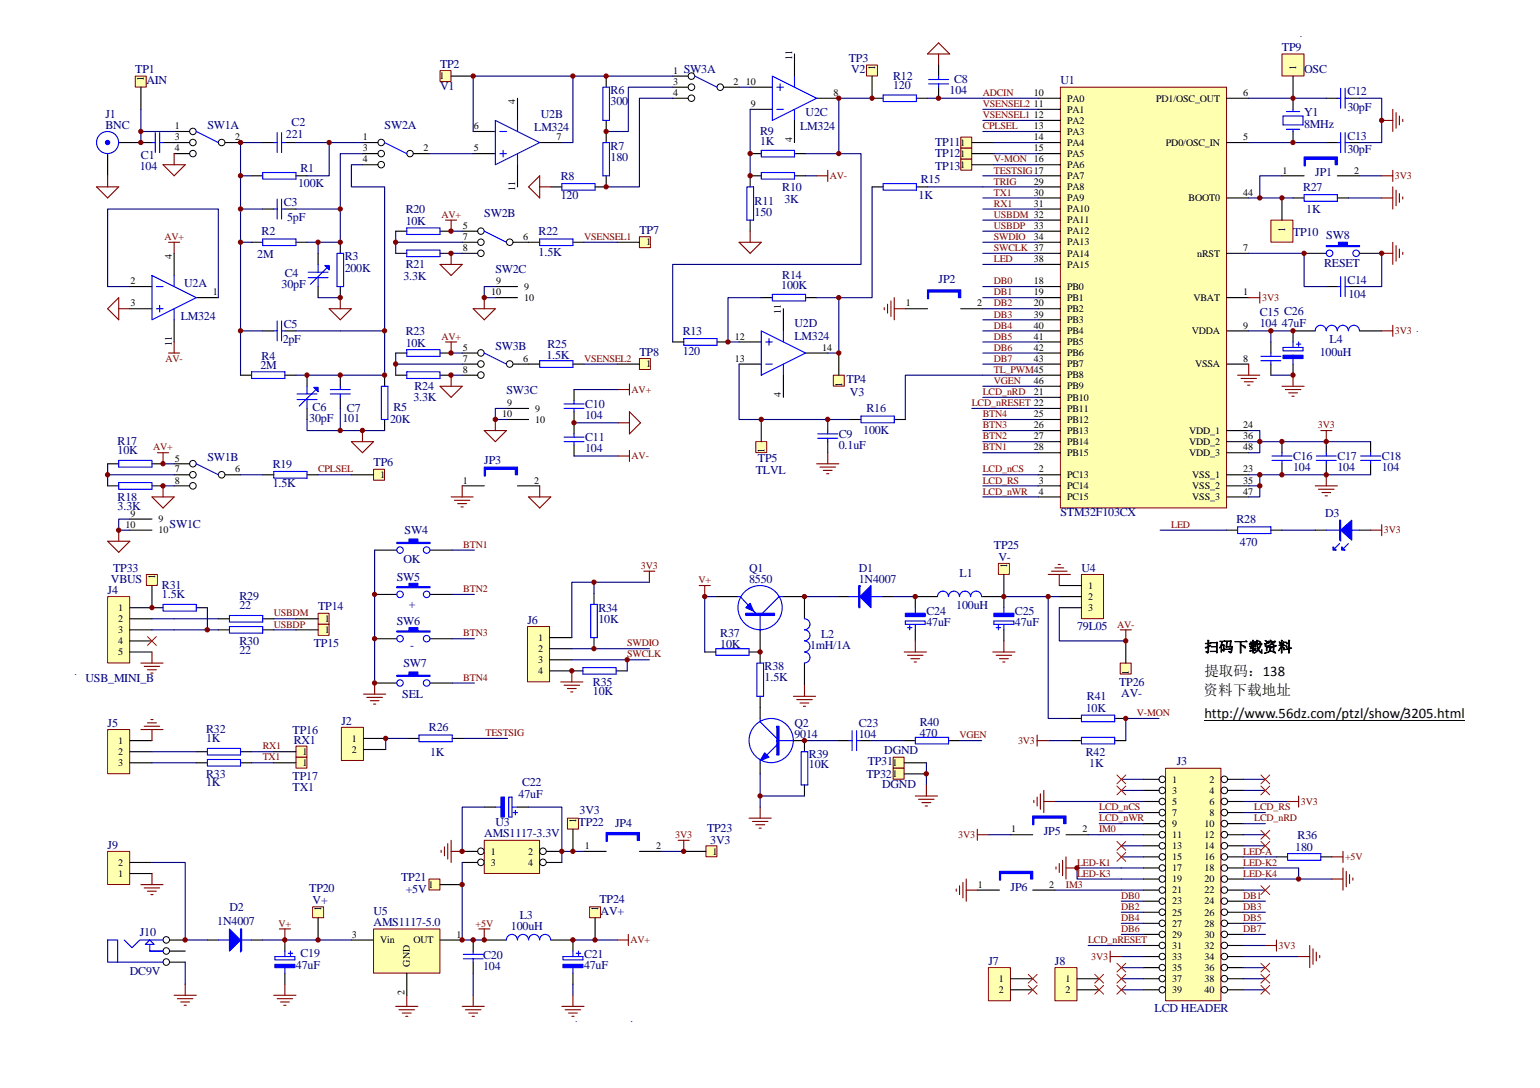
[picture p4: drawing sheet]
<svg xmlns="http://www.w3.org/2000/svg" width="297mm" height="210mm" viewBox="0 0 297 210" stroke-linecap="round" stroke-linejoin="round" font-family="sans-serif">
<defs><g id="words">
<g font-size="2.8">
<text x="232.3" y="125.8">扫码下载资料</text>
<text x="232.3" y="130.4">提取码：138</text>
<text x="232.1" y="134">资料下载地址</text>
<text x="232.3" y="138.6">http://www.56dz.com/ptzl/show/3205.html</text>
</g>
<g font-size="2.3" fill="#000080">
<text x="247.3" y="9.9">TP9</text>
<text x="26.1" y="14.1">TP1</text>
<text x="28.2" y="16.3">AIN</text>
<text x="84.9" y="13.1">TP2</text>
<text x="84.9" y="17.4">V1</text>
<text x="131.9" y="14.1">SW3A</text>
<text x="163.7" y="12">TP3</text>
<text x="164.1" y="14.1">V2</text>
<text x="172.3" y="15.4">R12</text>
<text x="172.3" y="17.1">120</text>
<text x="184" y="16.1">C8</text>
<text x="204.5" y="16.3">U1</text>
<text x="251.5" y="14.1">OSC</text>
<text x="20.3" y="22.7">J1</text>
<text x="104.3" y="22.7">U2B</text>
<text x="117.8" y="18.2">R6</text>
<text x="117.8" y="20.3">300</text>
<text x="155.4" y="22.5">U2C</text>
<text x="183.2" y="18.2">104</text>
<text x="251.5" y="22.5">Y1</text>
<text x="259.9" y="18.4">C12</text>
<text x="259.9" y="21.4">30pF</text>
<text x="20.3" y="24.8">BNC</text>
<text x="40" y="24.8">SW1A</text>
<text x="55.2" y="26.5">221</text>
<text x="56.2" y="24.4">C2</text>
<text x="74.2" y="24.8">SW2A</text>
<text x="103" y="25.3">LM324</text>
<text x="117.8" y="28.9">R7</text>
<text x="146.6" y="26.1">R9</text>
<text x="146.6" y="28">1K</text>
<text x="154.3" y="25">LM324</text>
<text x="180.4" y="28.3">TP11</text>
<text x="251.5" y="24.6">8MHz</text>
<text x="259.9" y="27">C13</text>
<text x="259.9" y="29.5">30pF</text>
<text x="27" y="32.7">104</text>
<text x="27.2" y="30.6">C1</text>
<text x="58" y="33.2">R1</text>
<text x="108.2" y="34.7">R8</text>
<text x="117.8" y="31">180</text>
<text x="177.6" y="35.3">R15</text>
<text x="180.4" y="30.4">TP12</text>
<text x="180.4" y="32.7">TP13</text>
<text x="253.7" y="34">JP1</text>
<text x="54.7" y="39.8">C3</text>
<text x="57.5" y="36.2">100K</text>
<text x="78.2" y="41.1">R20</text>
<text x="93.4" y="41.9">SW2B</text>
<text x="108.2" y="38.5">120</text>
<text x="145.6" y="39.6">R11</text>
<text x="145.6" y="41.7">150</text>
<text x="150.9" y="36.8">R10</text>
<text x="151.3" y="39.2">3K</text>
<text x="177.2" y="38.5">1K</text>
<text x="251.3" y="36.8">R27</text>
<text x="252" y="41.1">1K</text>
<text x="50.5" y="45.4">R2</text>
<text x="55.4" y="42.6">5pF</text>
<text x="78.2" y="43.4">10K</text>
<text x="103.9" y="45.4">R22</text>
<text x="123.3" y="45.1">TP7</text>
<text x="249.4" y="45.6">TP10</text>
<text x="255.8" y="46.2">SW8</text>
<text x="49.6" y="49.8">2M</text>
<text x="54.9" y="53.5">C4</text>
<text x="66.5" y="50.3">R3</text>
<text x="66.5" y="52.4">200K</text>
<text x="78.2" y="51.8">R21</text>
<text x="95.5" y="52.6">SW2C</text>
<text x="103.9" y="49.4">1.5K</text>
<text x="150.9" y="53.9">R14</text>
<text x="255.4" y="51.5">RESET</text>
<text x="35.5" y="55.4">U2A</text>
<text x="54.3" y="55.6">30pF</text>
<text x="77.8" y="54.1">3.3K</text>
<text x="150.7" y="55.8">100K</text>
<text x="181" y="54.5">JP2</text>
<text x="259.9" y="54.8">C14</text>
<text x="260.1" y="57.5">104</text>
<text x="34.9" y="61.8">LM324</text>
<text x="54.7" y="63.3">C5</text>
<text x="78.2" y="64.6">R23</text>
<text x="131.7" y="64.6">R13</text>
<text x="153.2" y="63.1">U2D</text>
<text x="153.2" y="65.7">LM324</text>
<text x="243" y="61">C15 C26</text>
<text x="243" y="63.1">104</text>
<text x="247.3" y="63.1">47uF</text>
<text x="50.2" y="71.2">2M</text>
<text x="50.5" y="69.5">R4</text>
<text x="54.5" y="66.3">2pF</text>
<text x="78.2" y="66.9">10K</text>
<text x="95.5" y="67.6">SW3B</text>
<text x="105.4" y="69.3">1.5K</text>
<text x="105.6" y="67.2">R25</text>
<text x="123.3" y="68.6">TP8</text>
<text x="131.7" y="68.4">120</text>
<text x="254.5" y="68.6">100uH</text>
<text x="256.5" y="66.3">L4</text>
<text x="79.7" y="77.4">3.3K</text>
<text x="79.9" y="75.3">R24</text>
<text x="97.7" y="76.1">SW3C</text>
<text x="163.3" y="74">TP4</text>
<text x="163.9" y="76.3">V3</text>
<text x="59.6" y="81.5">30pF</text>
<text x="60.3" y="79.3">C6</text>
<text x="66.1" y="81.5">101</text>
<text x="66.9" y="79.5">C7</text>
<text x="75.2" y="81.7">20K</text>
<text x="75.9" y="79.3">R5</text>
<text x="112.9" y="78.7">C10</text>
<text x="112.9" y="80.8">104</text>
<text x="166.5" y="83.8">100K</text>
<text x="167.1" y="79.5">R16</text>
<text x="22.7" y="86">R17</text>
<text x="22.7" y="87.7">10K</text>
<text x="40" y="89">SW1B</text>
<text x="93.4" y="89.6">JP3</text>
<text x="112.9" y="85.1">C11</text>
<text x="112.9" y="87.2">104</text>
<text x="146.2" y="89.2">TP5</text>
<text x="161.8" y="84.5">C9</text>
<text x="161.8" y="86.6">0.1uF</text>
<text x="249.4" y="88.7">C16</text>
<text x="258" y="88.7">C17</text>
<text x="266.5" y="88.7">C18</text>
<text x="52.6" y="90.2">R19</text>
<text x="52.6" y="94.1">1.5K</text>
<text x="72" y="90">TP6</text>
<text x="145.8" y="91.5">TLVL</text>
<text x="249.4" y="90.9">104</text>
<text x="258" y="90.9">104</text>
<text x="266.5" y="90.9">104</text>
<text x="22.7" y="96.6">R18</text>
<text x="22.7" y="98.4">3.3K</text>
<text x="32.7" y="102">SW1C</text>
<text x="204.5" y="99.6">STM32F103CX</text>
<text x="238.5" y="100.9">R28</text>
<text x="255.6" y="99.8">D3</text>
<text x="78" y="103.1">SW4</text>
<text x="191.7" y="106">TP25</text>
<text x="239.2" y="105.4">470</text>
<text x="21.4" y="112.5">VBUS</text>
<text x="21.8" y="110.3">TP33</text>
<text x="31.2" y="113.7">R31</text>
<text x="76.5" y="112">SW5</text>
<text x="77.8" y="108.6">OK</text>
<text x="144.5" y="110.3">Q1</text>
<text x="144.5" y="112.5">8550</text>
<text x="165.6" y="110.3">D1</text>
<text x="165.6" y="112.5">1N4007</text>
<text x="185.1" y="111.4">L1</text>
<text x="192.6" y="108.2">V-</text>
<text x="208.6" y="110.3">U4</text>
<text x="20.8" y="114.6">J4</text>
<text x="31.2" y="115.5">1.5K</text>
<text x="46.2" y="115.9">R29</text>
<text x="46.2" y="117.6">22</text>
<text x="61.4" y="117.8">TP14</text>
<text x="78.9" y="117.4">+</text>
<text x="115.4" y="118">R34</text>
<text x="178.7" y="118.7">C24</text>
<text x="184.4" y="117.6">100uH</text>
<text x="195.8" y="118.7">C25</text>
<text x="46.2" y="124.4">R30</text>
<text x="60.5" y="124.9">TP15</text>
<text x="76.5" y="120.6">SW6</text>
<text x="79.1" y="125.3">-</text>
<text x="101.7" y="120.4">J6</text>
<text x="115.4" y="120.2">10K</text>
<text x="138.9" y="122.9">R37</text>
<text x="138.9" y="125.1">10K</text>
<text x="156.2" y="125.3">1mH/1A</text>
<text x="158.4" y="123.1">L2</text>
<text x="178.7" y="120.8">47uF</text>
<text x="195.8" y="120.8">47uF</text>
<text x="207.7" y="121.6">79L05</text>
<text x="16.5" y="131.7">USB_MINI_B</text>
<text x="46.2" y="126.2">22</text>
<text x="77.8" y="128.7">SW7</text>
<text x="147.5" y="129.3">R38</text>
<text x="147.5" y="131.5">1.5K</text>
<text x="77.6" y="134.7">SEL</text>
<text x="114.4" y="132.3">R35</text>
<text x="114.4" y="134">10K</text>
<text x="209.4" y="137.5">10K</text>
<text x="209.7" y="135.1">R41</text>
<text x="215.9" y="132.3">TP26</text>
<text x="216.3" y="134.5">AV-</text>
<text x="20.8" y="140.3">J5</text>
<text x="39.8" y="141.5">R32</text>
<text x="39.8" y="143.2">1K</text>
<text x="56.4" y="141.8">TP16</text>
<text x="56.7" y="143.7">RX1</text>
<text x="65.8" y="139.8">J2</text>
<text x="82.7" y="141.1">R26</text>
<text x="153.2" y="140.3">Q2</text>
<text x="153.2" y="142.4">9014</text>
<text x="165.6" y="140.3">C23</text>
<text x="165.6" y="142.4">104</text>
<text x="177.4" y="140">R40</text>
<text x="177.4" y="142.2">470</text>
<text x="82.9" y="145.8">1K</text>
<text x="156" y="146.2">R39</text>
<text x="156" y="148.2">10K</text>
<text x="167.4" y="147.7">TP31</text>
<text x="170.6" y="145.6">DGND</text>
<text x="209.4" y="145.8">R42</text>
<text x="210.1" y="148">1K</text>
<text x="227" y="147.7">J3</text>
<text x="39.8" y="150.1">R33</text>
<text x="39.8" y="151.8">1K</text>
<text x="56.4" y="150.5">TP17</text>
<text x="56.4" y="152.7">TX1</text>
<text x="100" y="153.9">47uF</text>
<text x="100.7" y="151.8">C22</text>
<text x="167.1" y="150.1">TP32</text>
<text x="170.1" y="152">DGND</text>
<text x="93.4" y="161.6">AMS1117-3.3V</text>
<text x="95.5" y="159.5">U3</text>
<text x="111.6" y="159.5">TP22</text>
<text x="111.8" y="157.1">3V3</text>
<text x="118.6" y="159.7">JP4</text>
<text x="136.4" y="160.5">TP23</text>
<text x="201.3" y="161.2">JP5</text>
<text x="250.3" y="161.8">R36</text>
<text x="20.8" y="163.8">J9</text>
<text x="137" y="162.9">3V3</text>
<text x="249.8" y="164.2">180</text>
<text x="59.6" y="172.1">TP20</text>
<text x="77.4" y="170">TP21</text>
<text x="78.2" y="172.3">+5V</text>
<text x="194.9" y="171.9">JP6</text>
<text x="41.9" y="178.5">1N4007</text>
<text x="44.3" y="175.7">D2</text>
<text x="60.3" y="174.5">V+</text>
<text x="72" y="176.6">U5</text>
<text x="72" y="178.7">AMS1117-5.0</text>
<text x="98.5" y="179.6">100uH</text>
<text x="100.2" y="177.4">L3</text>
<text x="115.6" y="174.2">TP24</text>
<text x="115.8" y="176.6">AV+</text>
<text x="27" y="180.6">J10</text>
<text x="58" y="184.7">C19</text>
<text x="93.2" y="185.1">C20</text>
<text x="112.6" y="184.9">C21</text>
<text x="25" y="188.1">DC9V</text>
<text x="57.1" y="187">47uF</text>
<text x="93.2" y="187.3">104</text>
<text x="112.6" y="187">47uF</text>
<text x="190.6" y="186.2">J7</text>
<text x="203.5" y="186.2">J8</text>
<text x="222.7" y="195.4">LCD HEADER</text>
</g>
<g font-size="1.9">
<text x="152.8" y="11.5" transform="rotate(-90 152.8 11.5)">11</text>
<text x="27.8" y="15.6" transform="rotate(-90 27.8 15.6)">1</text>
<text x="84.8" y="15.3">1</text>
<text x="129.9" y="14.2">1</text>
<text x="129.9" y="16.4">3</text>
<text x="141.5" y="16.4">2</text>
<text x="143.9" y="16.4">10</text>
<text x="168.8" y="13.4" transform="rotate(-90 168.8 13.4)">1</text>
<text x="250" y="13.4" transform="rotate(-90 250 13.4)">1</text>
<text x="99.4" y="20" transform="rotate(-90 99.4 20)">4</text>
<text x="129.9" y="18.5">4</text>
<text x="144.8" y="20.7">9</text>
<text x="160.7" y="18.5">8</text>
<text x="199.4" y="18.5">10</text>
<text x="199.4" y="20.7">11</text>
<text x="199.4" y="22.8">12</text>
<text x="205.8" y="19.6">PA0</text>
<text x="205.8" y="21.7">PA1</text>
<text x="205.8" y="23.9">PA2</text>
<text x="223" y="19.6">PD1/OSC_OUT</text>
<text x="239.8" y="18.5">6</text>
<text x="33.7" y="24.9">1</text>
<text x="33.7" y="27.1">3</text>
<text x="33.7" y="29.2">4</text>
<text x="45.3" y="27.1">2</text>
<text x="70" y="27.1">1</text>
<text x="70" y="29.2">3</text>
<text x="81.7" y="29.2">2</text>
<text x="91.4" y="24.9">6</text>
<text x="91.4" y="29.2">5</text>
<text x="107.3" y="27.1">7</text>
<text x="152.8" y="27.4" transform="rotate(-90 152.8 27.4)">4</text>
<text x="185.2" y="28.2">1</text>
<text x="199.4" y="24.9">13</text>
<text x="199.4" y="27.1">14</text>
<text x="199.4" y="29.2">15</text>
<text x="205.8" y="26">PA3</text>
<text x="205.8" y="28.2">PA4</text>
<text x="224.9" y="28.2">PD0/OSC_IN</text>
<text x="239.8" y="27.1">5</text>
<text x="70" y="31.3">4</text>
<text x="185.2" y="30.3">1</text>
<text x="185.2" y="32.4">1</text>
<text x="199.4" y="35.6">29</text>
<text x="205.8" y="30.3">PA5</text>
<text x="205.8" y="32.4">PA6</text>
<text x="205.8" y="34.6">PA7</text>
<text x="247.4" y="33.5">1</text>
<text x="261.2" y="33.5">2</text>
<text x="99.4" y="37" transform="rotate(-90 99.4 37)">11</text>
<text x="199.4" y="37.8">30</text>
<text x="199.4" y="39.9">31</text>
<text x="205.8" y="36.7">PA8</text>
<text x="205.8" y="38.8">PA9</text>
<text x="205.8" y="41">PA10</text>
<text x="229.3" y="38.8">BOOT0</text>
<text x="239.8" y="37.8">44</text>
<text x="89.3" y="44.2">5</text>
<text x="89.3" y="46.3">7</text>
<text x="100.9" y="46.3">6</text>
<text x="124.6" y="47.4">1</text>
<text x="199.4" y="44.2">33</text>
<text x="199.4" y="46.3">34</text>
<text x="205.8" y="43.1">PA11</text>
<text x="205.8" y="45.2">PA12</text>
<text x="205.8" y="47.4">PA13</text>
<text x="247.9" y="44.7" transform="rotate(-90 247.9 44.7)">1</text>
<text x="33.1" y="50" transform="rotate(-90 33.1 50)">4</text>
<text x="89.3" y="48.5">8</text>
<text x="199.4" y="50.6">38</text>
<text x="205.8" y="49.5">PA14</text>
<text x="205.8" y="51.6">PA15</text>
<text x="230.9" y="49.5">nRST</text>
<text x="239.8" y="48.5">7</text>
<text x="25.1" y="54.9">2</text>
<text x="25.1" y="59.1">3</text>
<text x="41.1" y="57">1</text>
<text x="94.7" y="57">10</text>
<text x="95.7" y="54.9">9</text>
<text x="101.1" y="55.9">9</text>
<text x="101.1" y="58.1">10</text>
<text x="174.7" y="59.1">1</text>
<text x="188.5" y="59.1">2</text>
<text x="199.4" y="54.9">18</text>
<text x="199.4" y="57">19</text>
<text x="199.4" y="59.1">20</text>
<text x="205.8" y="55.9">PB0</text>
<text x="205.8" y="58.1">PB1</text>
<text x="230.2" y="58.1">VBAT</text>
<text x="239.8" y="57">1</text>
<text x="141.7" y="65.6">12</text>
<text x="150.6" y="60.6" transform="rotate(-90 150.6 60.6)">11</text>
<text x="199.4" y="61.3">39</text>
<text x="199.4" y="63.4">40</text>
<text x="199.4" y="65.6">41</text>
<text x="205.8" y="60.2">PB2</text>
<text x="205.8" y="62.3">PB3</text>
<text x="205.8" y="64.5">PB4</text>
<text x="229.9" y="64.5">VDDA</text>
<text x="239.8" y="63.4">9</text>
<text x="33.1" y="66.9" transform="rotate(-90 33.1 66.9)">11</text>
<text x="89.3" y="67.7">5</text>
<text x="89.3" y="69.8">7</text>
<text x="89.3" y="72">8</text>
<text x="100.9" y="69.8">6</text>
<text x="124.6" y="70.9">1</text>
<text x="141.7" y="69.8">13</text>
<text x="158.6" y="67.7">14</text>
<text x="199.4" y="67.7">42</text>
<text x="199.4" y="69.8">43</text>
<text x="205.8" y="66.6">PB5</text>
<text x="205.8" y="68.7">PB6</text>
<text x="205.8" y="70.9">PB7</text>
<text x="230.5" y="70.9">VSSA</text>
<text x="239.8" y="69.8">8</text>
<text x="150.6" y="76.6" transform="rotate(-90 150.6 76.6)">4</text>
<text x="162.4" y="74.7" transform="rotate(-90 162.4 74.7)">1</text>
<text x="199.4" y="74.1">46</text>
<text x="199.4" y="76.2">21</text>
<text x="205.8" y="73">PB8</text>
<text x="205.8" y="75.2">PB9</text>
<text x="205.8" y="77.3">PB10</text>
<text x="96.9" y="80.5">10</text>
<text x="97.8" y="78.4">9</text>
<text x="103.2" y="79.4">9</text>
<text x="103.2" y="81.6">10</text>
<text x="199.4" y="80.5">25</text>
<text x="199.4" y="82.7">26</text>
<text x="205.8" y="79.4">PB11</text>
<text x="205.8" y="81.6">PB12</text>
<text x="205.8" y="83.7">PB13</text>
<text x="229.3" y="83.7">VDD_1</text>
<text x="239.8" y="82.7">24</text>
<text x="33.7" y="89.1">5</text>
<text x="147.4" y="87.5" transform="rotate(-90 147.4 87.5)">1</text>
<text x="199.4" y="84.8">27</text>
<text x="199.4" y="86.9">28</text>
<text x="205.8" y="85.9">PB14</text>
<text x="205.8" y="88">PB15</text>
<text x="229.3" y="88">VDD_3</text>
<text x="229.3" y="85.9">VDD_2</text>
<text x="239.8" y="86.9">48</text>
<text x="239.8" y="84.8">36</text>
<text x="33.7" y="91.2">7</text>
<text x="33.7" y="93.3">8</text>
<text x="45.3" y="91.2">6</text>
<text x="73.3" y="92.3">1</text>
<text x="89.3" y="93.3">1</text>
<text x="103" y="93.3">2</text>
<text x="200.4" y="91.2">2</text>
<text x="200.4" y="93.3">3</text>
<text x="200.4" y="95.5">4</text>
<text x="205.8" y="92.3">PC13</text>
<text x="205.8" y="94.4">PC14</text>
<text x="230" y="94.4">VSS_2</text>
<text x="230" y="92.3">VSS_1</text>
<text x="239.8" y="95.5">47</text>
<text x="239.8" y="93.3">35</text>
<text x="239.8" y="91.2">23</text>
<text x="24.2" y="101.9">10</text>
<text x="25.1" y="99.7">9</text>
<text x="30.6" y="100.8">9</text>
<text x="205.8" y="96.5">PC15</text>
<text x="230" y="96.5">VSS_3</text>
<text x="30.6" y="103">10</text>
<text x="29.9" y="111.7" transform="rotate(-90 29.9 111.7)">1</text>
<text x="194.2" y="109.6" transform="rotate(-90 194.2 109.6)">1</text>
<text x="209.9" y="113.6">1</text>
<text x="22.8" y="117.9">1</text>
<text x="209.9" y="115.8">2</text>
<text x="209.9" y="117.9">3</text>
<text x="22.8" y="120.1">2</text>
<text x="22.8" y="122.2">3</text>
<text x="22.8" y="124.3">4</text>
<text x="62.6" y="120.1">1</text>
<text x="62.6" y="122.2">1</text>
<text x="103.8" y="123.7">1</text>
<text x="103.8" y="125.8">2</text>
<text x="22.8" y="126.5">5</text>
<text x="103.8" y="128">3</text>
<text x="103.8" y="130.1">4</text>
<text x="217.7" y="130.2" transform="rotate(-90 217.7 130.2)">1</text>
<text x="22.8" y="143.6">1</text>
<text x="67.9" y="143.1">1</text>
<text x="22.8" y="145.7">2</text>
<text x="22.8" y="147.8">3</text>
<text x="58.4" y="147.8">1</text>
<text x="58.4" y="145.7">1</text>
<text x="67.9" y="145.3">2</text>
<text x="172.2" y="147.8">1</text>
<text x="172.2" y="150">1</text>
<text x="226.1" y="151">1</text>
<text x="226.1" y="153.2">3</text>
<text x="226.1" y="155.3">5</text>
<text x="233.3" y="151">2</text>
<text x="233.3" y="153.2">4</text>
<text x="233.3" y="155.3">6</text>
<text x="111.1" y="158.7" transform="rotate(-90 111.1 158.7)">1</text>
<text x="195" y="160.7">1</text>
<text x="208.8" y="160.7">2</text>
<text x="226.1" y="157.5">7</text>
<text x="226.1" y="159.6">9</text>
<text x="226.1" y="161.7">11</text>
<text x="232.3" y="159.6">10</text>
<text x="232.3" y="161.7">12</text>
<text x="233.3" y="157.5">8</text>
<text x="22.8" y="167.1">2</text>
<text x="94.7" y="164.9">1</text>
<text x="94.7" y="167.1">3</text>
<text x="101.9" y="164.9">2</text>
<text x="101.9" y="167.1">4</text>
<text x="112.8" y="163.9">1</text>
<text x="126.5" y="163.9">2</text>
<text x="137.4" y="164.9">1</text>
<text x="226.1" y="163.9">13</text>
<text x="226.1" y="166">15</text>
<text x="232.3" y="163.9">14</text>
<text x="232.3" y="166">16</text>
<text x="22.8" y="169.2">1</text>
<text x="82.6" y="171.3">1</text>
<text x="188.6" y="171.3">1</text>
<text x="202.4" y="171.3">2</text>
<text x="226.1" y="168.1">17</text>
<text x="226.1" y="170.3">19</text>
<text x="226.1" y="172.4">21</text>
<text x="232.3" y="168.1">18</text>
<text x="232.3" y="170.3">20</text>
<text x="232.3" y="172.4">22</text>
<text x="62" y="175.9" transform="rotate(-90 62 175.9)">1</text>
<text x="115.4" y="175.9" transform="rotate(-90 115.4 175.9)">1</text>
<text x="226.1" y="174.6">23</text>
<text x="226.1" y="176.7">25</text>
<text x="226.1" y="178.8">27</text>
<text x="232.3" y="174.6">24</text>
<text x="232.3" y="176.7">26</text>
<text x="232.3" y="178.8">28</text>
<text x="67.9" y="181">3</text>
<text x="73.3" y="182">Vin</text>
<text x="79.7" y="182">OUT</text>
<text x="88.1" y="181">1</text>
<text x="226.1" y="181">29</text>
<text x="226.1" y="183.1">31</text>
<text x="226.1" y="185.3">33</text>
<text x="232.3" y="181">30</text>
<text x="232.3" y="183.1">32</text>
<text x="232.3" y="185.3">34</text>
<text x="79.1" y="186.5" transform="rotate(-90 79.1 186.5)">GND</text>
<text x="192.7" y="189.5">1</text>
<text x="192.7" y="191.6">2</text>
<text x="205.5" y="189.5">1</text>
<text x="205.5" y="191.6">2</text>
<text x="226.1" y="187.4">35</text>
<text x="226.1" y="189.5">37</text>
<text x="226.1" y="191.6">39</text>
<text x="232.3" y="187.4">36</text>
<text x="232.3" y="189.5">38</text>
<text x="232.3" y="191.6">40</text>
<text x="78" y="192" transform="rotate(-90 78 192)">2</text>
</g>
<g font-size="1.9" fill="#000080">
<text x="250.7" y="7.2">.</text>
<text x="14.3" y="130.3">.</text>
<text x="110.9" y="197.2">.</text>
<text x="121.6" y="197.2">.</text>
</g>
<g font-size="1.9" fill="#800000">
<text x="189.6" y="18.5">ADCIN</text>
<text x="189.6" y="20.7">VSENSEL2</text>
<text x="189.6" y="22.8">VSENSEL1</text>
<text x="189.6" y="24.9">CPLSEL</text>
<text x="160.1" y="34.6">AV-</text>
<text x="191.7" y="31.3">V-MON 16</text>
<text x="191.7" y="33.5">TESTSIG17</text>
<text x="191.7" y="35.6">TRIG</text>
<text x="269.1" y="34.6">3V3</text>
<text x="191.7" y="37.8">TX1</text>
<text x="191.7" y="39.9">RX1</text>
<text x="31.7" y="46.3">AV+</text>
<text x="85.1" y="42">AV+</text>
<text x="112.6" y="46.3">VSENSEL1</text>
<text x="191.7" y="42">USBDM 32</text>
<text x="191.7" y="44.2">USBDP</text>
<text x="191.7" y="46.3">SWDIO</text>
<text x="191.7" y="48.4">SWCLK 37</text>
<text x="191.7" y="50.6">LED</text>
<text x="191.7" y="54.9">DB0</text>
<text x="191.7" y="57">DB1</text>
<text x="191.7" y="59.1">DB2</text>
<text x="243.4" y="58.1">3V3</text>
<text x="85.1" y="65.6">AV+</text>
<text x="191.7" y="61.3">DB3</text>
<text x="191.7" y="63.4">DB4</text>
<text x="191.7" y="65.6">DB5</text>
<text x="269.1" y="64.5">3V3 .</text>
<text x="31.9" y="69.8">AV-</text>
<text x="112.6" y="69.8">VSENSEL2</text>
<text x="191.7" y="67.7">DB6</text>
<text x="191.7" y="69.8">DB7</text>
<text x="191.7" y="72">TL_PWM45</text>
<text x="121.8" y="75.8">AV+</text>
<text x="189.6" y="76.2">LCD_nRD</text>
<text x="191.7" y="74.1">VGEN</text>
<text x="187.4" y="78.4">LCD_nRESET 22</text>
<text x="189.6" y="80.5">BTN4</text>
<text x="189.6" y="82.7">BTN3</text>
<text x="254.2" y="82.7">3V3</text>
<text x="29.6" y="86.9">AV+</text>
<text x="121.8" y="88.6">AV-</text>
<text x="189.6" y="84.8">BTN2</text>
<text x="189.6" y="86.9">BTN1</text>
<text x="61.4" y="91.2">CPLSEL</text>
<text x="189.6" y="91.2">LCD_nCS</text>
<text x="189.6" y="93.3">LCD_RS</text>
<text x="189.6" y="95.5">LCD_nWR</text>
<text x="225.9" y="101.9">LED</text>
<text x="89.4" y="105.7">BTN1</text>
<text x="266.9" y="103">3V3</text>
<text x="123.6" y="109.8">3V3</text>
<text x="134.7" y="112.6">V+</text>
<text x="52.8" y="119">USBDM</text>
<text x="89.4" y="114.3">BTN2</text>
<text x="52.8" y="121.1">USBDP</text>
<text x="89.4" y="122.8">BTN3</text>
<text x="121" y="124.8">SWDIO</text>
<text x="215.5" y="121.1">AV-</text>
<text x="89.4" y="131.4">BTN4</text>
<text x="121" y="126.9">SWCLK</text>
<text x="93.6" y="142.1">TESTSIG</text>
<text x="185.1" y="142.5">VGEN</text>
<text x="196.4" y="143.6">3V3</text>
<text x="219.3" y="138.2">V-MON</text>
<text x="50.7" y="144.6">RX1</text>
<text x="50.7" y="146.8">TX1</text>
<text x="250.9" y="155.3">3V3</text>
<text x="130.3" y="161.7">3V3</text>
<text x="184.8" y="161.7">3V3</text>
<text x="212" y="156.4">LCD_nCS</text>
<text x="212" y="158.5">LCD_nWR</text>
<text x="212" y="160.7">IM0</text>
<text x="241.9" y="156.4">LCD_RS</text>
<text x="241.9" y="158.5">LCD_nRD</text>
<text x="207.7" y="167.1">LED-K1</text>
<text x="239.8" y="164.9">LED-A</text>
<text x="239.8" y="167.1">LED-K2</text>
<text x="259.5" y="166">+5V</text>
<text x="205.6" y="171.3">IM3</text>
<text x="207.7" y="169.2">LED-K3</text>
<text x="216.3" y="173.5">DB0</text>
<text x="239.8" y="173.5">DB1</text>
<text x="239.8" y="169.2">LED-K4</text>
<text x="53.7" y="178.8">V+</text>
<text x="91.7" y="178.8">+5V</text>
<text x="216.3" y="175.6">DB2</text>
<text x="216.3" y="177.8">DB4</text>
<text x="216.3" y="179.9">DB6</text>
<text x="239.8" y="175.6">DB3</text>
<text x="239.8" y="177.8">DB5</text>
<text x="239.8" y="179.9">DB7</text>
<text x="121.6" y="182">AV+</text>
<text x="209.9" y="182">LCD_nRESET</text>
<text x="210.5" y="185.3">3V3</text>
<text x="246.6" y="183.1">3V3</text>
</g>
</g></defs>
<path d="M204.6 16.8h32v81.2h-32z" fill="#ffffb0"/>
<path d="M204.5 16.8h32.1v81.2h-32.1z" fill="none" stroke="#800000" stroke-width=".19"/>
<g fill="none" stroke="#000" stroke-width=".21">
<path d="M200.3 19h4.2M236.6 19h4.3M249.4 19v2.1M255.8 19h2.2M260.1 19h2.1M200.3 21.1h4.2M200.3 23.2h4.2M200.3 25.4h4.2M200.3 27.5h4.2M200.3 29.7h4.2M200.3 31.8h4.2M200.3 33.9h4.2"/>
<path d="M200.3 36.1h4.2M200.3 38.2h4.2M236.6 27.5h4.3M236.6 38.2h4.3M247.3 33.9h4.2M249.4 38.2h2.1M249.4 25.4v2.1M255.8 27.5h2.2M258 33.9h4.2M258 38.2h2.1M260.1 27.5h2.1M200.3 40.3h4.2"/>
<path d="M200.3 42.5h4.2M200.3 44.6h4.2M200.3 46.8h4.2M200.3 48.9h4.2M200.3 51h4.2M200.3 55.3h4.2M200.3 57.4h4.2M200.3 59.6h4.2M236.6 48.9h4.3M236.6 57.4h4.3M200.3 61.7h4.2M200.3 63.9h4.2"/>
<path d="M200.3 66h4.2M200.3 68.1h4.2M200.3 70.3h4.2M200.3 72.4h4.2M200.3 74.5h4.2M200.3 76.7h4.2M200.3 78.8h4.2M236.6 63.9h4.3M236.6 70.3h4.3M200.3 81h4.2M200.3 83.1h4.2M200.3 85.2h4.2"/>
<path d="M200.3 87.4h4.2M200.3 91.6h4.2M200.3 93.8h4.2M200.3 95.9h4.2M236.6 83.1h4.3M236.6 85.2h4.3M236.6 87.4h4.3M236.6 91.6h4.3M236.6 93.8h4.3M236.6 95.9h4.3"/>
</g>
<g fill="none" stroke="#00f" stroke-width=".21">
<path d="M258 19h.6M258.6 17v3.9M259.5 19h.6M259.5 17v3.9M247.5 22.4h3.8v1.7h-3.8zM248.1 21.5h2.6M248.1 25h2.6M249.4 21.1v.4M249.4 25v.4M251.5 37.6h6.5v1.2h-6.5zM258 27.5h.6M258.6 25.6v3.8"/>
<path d="M259.5 25.6v3.8M259.5 27.5h.6"/>
</g>
<path d="M240.9 19h14.9M262.2 19h4.3v8.5h-4.3M240.9 27.5h14.9M243 38.2h6.4M247.3 33.9h-4.3v4.3h-2.1M260.1 38.2h6.4M262.2 33.9h4.3" fill="none" stroke="#000080" stroke-width=".21"/>
<path d="M266.5 23.2h2.1M266.5 38.2h2.1M266.5 33.9h2.1M268.6 21.1v4.3M268.6 32.9v2.1M268.6 36.1v4.2M269.3 21.7v3M269.3 36.7v3M269.9 22.4v1.7M269.9 37.4v1.7M270.6 23v.5M270.6 38v.4" fill="none" stroke="#800000" stroke-width=".21"/>
<path d="M251.5 30.3h6.5v1.5h-.5v-1.1h-5.7v1.3h-.3z" fill-rule="evenodd" fill="#00f" stroke="#00f" stroke-width=".21"/>
<path d="M247.3 10.4h4.2v4.3h-4.2z" fill="#ffffb0"/>
<path d="M247.3 10.4h4.2v4.3h-4.2z" fill="none" stroke="#800000" stroke-width=".19"/>
<path d="M249.4 14.7v4.3" fill="none" stroke="#000" stroke-width=".21"/>
<path d="M245.1 42.5h4.3v4.2h-4.3z" fill="#ffffb0"/>
<path d="M245.1 42.5h4.3v4.2h-4.3z" fill="none" stroke="#800000" stroke-width=".19"/>
<g fill="none" stroke="#000" stroke-width=".21">
<path d="M247.3 38.2v4.3M251.5 48.9h4.3M255.8 55.3h2.2M260.1 55.3h2.1M262.2 48.9h4.3M245.1 66v2.1M245.1 70.3v2.1M249.4 70.3v2.1M253.7 63.9h-4.3v2.1M262.2 63.9h4.3M247.3 85.2v2.2M247.3 89.5v2.1"/>
<path d="M255.8 85.2v2.2M255.8 89.5v2.1M264.4 85.2v2.2M264.4 89.5v2.1"/>
</g>
<g fill="none" stroke="#000080" stroke-width=".21">
<path d="M189.6 19h10.7M189.6 21.1h10.7M189.6 23.2h10.7M189.6 25.4h10.7M189.6 33.9h10.7M189.6 36.1h10.7M189.6 38.2h10.7M189.6 48.9h10.7M189.6 40.3h10.7M189.6 42.5h10.7M189.6 44.6h10.7M189.6 46.8h10.7"/>
<path d="M189.6 51h10.7M189.6 55.3h10.7M189.6 57.4h10.7M189.6 59.6h10.7M240.9 48.9h10.6v6.4h4.3M266.5 48.9v6.4h-4.3M189.6 63.9h10.7M189.6 72.4h10.7M189.6 61.7h10.7M189.6 66h10.7M189.6 68.1h10.7M189.6 70.3h10.7"/>
<path d="M189.6 74.5h10.7M189.6 76.7h10.7M189.6 78.8h10.7M240.9 63.9h8.5M245.1 63.9v2.1M245.1 72.4h4.3M189.6 85.2h10.7M189.6 93.8h10.7M189.6 91.6h10.7M189.6 81h10.7M189.6 83.1h10.7M189.6 87.4h10.7"/>
<path d="M189.6 95.9h10.7M240.9 83.1h2.1v4.3h-2.1M240.9 91.6h2.1v4.3h-2.1M240.9 85.2h23.5M240.9 93.8h2.1M243 91.6h21.4"/>
</g>
<g fill="#00f" stroke="#00f" stroke-width=".21">
<path d="M255.8 47.4h2.4v-.6h1.7v.6h2.3v.2h-6.4z" fill-rule="evenodd"/>
<path d="M247.5 68.6h3.8v.6h-3.8z" fill-rule="evenodd"/>
</g>
<g fill="none" stroke="#00f" stroke-width=".21">
<path d="M258 55.3h.6M258.6 53.4v3.8M259.5 55.3h.6M259.5 53.4v3.8M243.2 69.6h3.9M243.2 68.8h3.9M245.1 68.1v.7M245.1 69.6v.7M247.5 67.1h3.8v.6h-3.8zM249.4 66v1.1M249.4 68.6v1.7M250.1 66.4h.8"/>
<path d="M250.5 66v.8M253.7 63.8a1.06 1.06 0 0 1 1-1 1.06 1.06 0 0 1 1.1 1 1.07 1.07 0 0 1 1.1-1 1.07 1.07 0 0 1 1 1 1.07 1.07 0 0 1 1.1-1 1.07 1.07 0 0 1 1.1 1M260.1 63.8a1.06 1.06 0 0 1 1.1-1 1.06 1.06 0 0 1 1 1M245.3 88.9h3.9M245.3 88h3.9M247.3 87.4v.6M247.3 88.9v.6M253.9 88.9h3.8M253.9 88h3.8M255.8 87.4v.6M255.8 88.9v.6M262.4 88.9h3.9"/>
<path d="M262.4 88h3.9M264.4 87.4v.6M264.4 88.9v.6"/>
<circle cx="256.5" cy="48.9" r=".63"/>
<circle cx="261.6" cy="48.9" r=".63"/>
</g>
<g fill="none" stroke="#800000" stroke-width=".21">
<path d="M240.9 57.4h2.1M243 56.4v2.1M266.5 48.9h2.1M268.6 46.8v4.2M269.3 47.4v3M269.9 48v1.7M270.6 48.7v.4M238.7 72.4h4.3M239.4 73h3M240 73.7h1.7M240.6 74.3h.5M240.9 70.3v2.1"/>
<path d="M247.3 74.5h4.2M247.9 75.2h3M248.6 75.8h1.7M249.2 76.5h.4M249.4 72.4v2.1M266.5 63.9h2.1M268.6 62.8v2.1M253.7 93.8h4.3M254.3 94.4h3M254.8 83.1h2.1M255 95.1h1.7M255.6 95.7h.4"/>
<path d="M255.8 91.6v2.2M255.8 83.1v2.1"/>
</g>
<path d="M185.3 26.5h2.1v2.1h-2.1z" fill="#ffffb0"/>
<path d="M185.3 26.5h2.1v2.1h-2.1z" fill="none" stroke="#800000" stroke-width=".19"/>
<path d="M187.4 27.5h4.3" fill="none" stroke="#000" stroke-width=".21"/>
<path d="M196 27.5h4.3" fill="none" stroke="#000080" stroke-width=".21"/>
<path d="M185.3 28.6h2.1v2.1h-2.1z" fill="#ffffb0"/>
<path d="M185.3 28.6h2.1v2.1h-2.1z" fill="none" stroke="#800000" stroke-width=".19"/>
<path d="M187.4 29.7h4.3" fill="none" stroke="#000" stroke-width=".21"/>
<path d="M196 29.7h4.3" fill="none" stroke="#000080" stroke-width=".21"/>
<path d="M185.3 30.8h2.1v2.1h-2.1z" fill="#ffffb0"/>
<path d="M185.3 30.7h2.1v2.2h-2.1z" fill="none" stroke="#800000" stroke-width=".19"/>
<g fill="none" stroke="#000" stroke-width=".21">
<path d="M20.8 29.7v4.2M22.9 27.5h6.4M31.5 27.5h5.1M33.6 25.4h3M33.6 29.7h3M43.4 27.5h3M48.5 33.9h2.2M50.7 27.5h2.1M54.9 27.5h2.2M57.1 33.9h2.1M69.9 31.8h3M69.9 27.5h3"/>
<path d="M69.9 29.7h3M79.7 29.7h3M187.4 31.8h4.3M25 59.6h4.3M25 55.3h4.3M33.6 48.9v4.3M37.9 57.4h4.2M48.5 46.8h2.2M50.7 40.3h2.1M54.9 40.3h2.2M57.1 46.8h2.1M61.4 48.9v2.1"/>
<path d="M61.4 55.3v2.1M65.6 46.8v2.1M65.6 55.3v2.1M174.6 59.6h4.3M185.3 59.6h4.3M33.6 61.7v4.3M46.4 72.4h2.1M50.7 63.9h2.1M54.9 63.9h2.2M54.9 72.4h2.2M59.2 72.4v2.1M59.2 78.8v2.2"/>
<path d="M65.6 72.4v2.1M65.6 76.7v2.1M74.2 72.4v2.1M20.8 89.5h2.1M20.8 93.8h2.1M29.3 89.5h2.2M29.3 93.8h2.2M33.6 89.5h3M33.6 91.6h3M33.6 93.8h3M43.4 91.6h3M50.7 91.6h2.1"/>
<path d="M59.2 91.6h2.2M74.2 81v2.1M25 102.3h4.3M25 100.2h4.3M236.6 102.3h2.1M245.1 102.3h2.2M253.7 102.3h2.1M262.2 102.3h2.2"/>
</g>
<g fill="none" stroke="#000080" stroke-width=".21">
<path d="M33.6 25.4h-6.4v2.1M46.4 33.9h2.1M50.7 27.5h-4.3v44.9M57.1 27.5h12.8M63.5 27.5v6.4h-4.3M69.9 29.7h-4.3v10.6h-8.5M69.9 31.8h-2.1v4.3h6.4v27.8h-17.1M191.7 31.8h8.6M191.7 29.7h4.3M191.7 27.5h4.3M25 55.3h-4.2v-15h21.3v17.1M46.4 40.3h4.3"/>
<path d="M46.4 46.8h2.1M61.4 46.8v2.1M61.4 57.4h4.2M65.6 40.3v6.5h-6.4M46.4 63.9h4.3M65.6 78.8v4.3M74.2 63.9v8.5h-17.1M187.4 78.8h2.2M20.8 89.5v4.3M20.8 91.6h12.8M31.5 89.5h2.1M31.5 93.8h2.1"/>
<path d="M46.4 91.6h4.3M59.2 81v2.1h15M61.4 91.6h6.4M25 100.2h-2.1v2.1h2.1M223.8 102.3h12.8M247.3 102.3h6.4"/>
</g>
<g fill="#00f" stroke="#00f" stroke-width=".21">
<path d="M258.6 102.3l2.1-1.9v3.8z"/>
<path d="M257.1 105.5l.6 .7h-.6z"/>
<path d="M258.8 105.5l.7 .7h-.7z"/>
<path d="M62.7 51.2h.8v.9z"/>
<path d="M60.5 74.8h.9v.8z"/>
<path d="M178.9 55.9h6.4v1.5h-.4v-1h-5.8v1.3h-.2z" fill-rule="evenodd"/>
<path d="M258.4 100.4h.2v3.8h-.2z" fill-rule="evenodd"/>
<circle cx="20.7" cy="27.5" r=".42"/>
</g>
<g fill="none" stroke="#800000" stroke-width=".21">
<path d="M18.6 36.1h4.3l-2.1 2.1zM20.8 33.9v2.2M31.5 31.8h4.2l-2.1 2.1zM33.6 29.7v2.1M20.8 59.6l2.1-2.2v4.3zM22.9 59.6h2.1M32.5 46.8h2.1M33.6 46.8v2.1M63.5 59.6h4.3l-2.2 2.1zM65.6 57.4v2.2M170.6 59.4v.4M171.2 58.7v1.7"/>
<path d="M171.8 58.1v3M172.5 57.4v4.3M172.5 59.6h2.1M32.5 68.1h2.1M33.6 66v2.1M29.3 95.9h4.3l-2.1 2.1zM30.4 87.4h2.1M31.5 87.4v2.1M31.5 93.8v2.1M67.8 85.2h4.2l-2.1 2.2zM69.9 83.1v2.1M20.8 104.5h4.2l-2.1 2.1z"/>
<path d="M22.9 102.3v2.2M264.4 102.3h2.1M266.5 101.3v2.1"/>
</g>
<g fill="none" stroke="#00f" stroke-width=".21">
<path d="M29.3 27.5h.6M29.9 25.6v3.8M30.8 27.5h.7M30.8 25.6v3.8M37.9 25.4l4.2 2.1M50.7 33.3h6.4v1.3h-6.4zM52.8 27.5h.7M53.5 25.6v3.8M53.5 38.4v3.9M54.3 27.5h.6M54.3 25.6v3.8M54.3 38.4v3.9"/>
<path d="M74.2 27.5l4.3 2.2M29.3 53.2l8.6 4.2-8.6 4.3zM30.2 55.3h1.3M30.2 59.6h1.3M30.8 58.9v1.3M33.6 53.2v2.1M33.6 59.6v2.1M50.7 46.1h6.4v1.3h-6.4zM52.8 40.3h.7M54.3 40.3h.6M59.4 53.6h3.9M59.4 52.5h3.9"/>
<path d="M61.4 51v1.5M61.4 53.6v1.7M63.1 51.7l-3.2 3.2M65 48.9h1.3v6.4h-1.3zM48.5 71.8h6.4v1.2h-6.4zM52.8 63.9h.7M53.5 61.9v3.9M54.3 61.9v3.9M54.3 63.9h.6M57.3 77.1h3.8M57.3 76h3.8M59.2 74.5v1.5"/>
<path d="M59.2 77.1v1.7M60.9 75.2l-3.2 3.2M63.7 76h3.9M63.7 75.2h3.9M65.6 74.5v.7M65.6 76v.7M73.6 74.5h1.2v6.5h-1.2zM22.9 88.9h6.4v1.2h-6.4zM22.9 93.1h6.4v1.3h-6.4zM37.9 89.5l4.2 2.1M52.8 91h6.4v1.3h-6.4zM238.7 101.7h6.4v1.3h-6.4z"/>
<path d="M255.8 102.3h6.4M258.4 104.9l-.9 .8M260.1 104.9l-.9 .8"/>
<circle cx="20.7" cy="27.5" r="2.13"/>
</g>
<g fill="none" stroke="#000" stroke-width=".19">
<circle cx="37.2" cy="25.4" r=".63"/>
<circle cx="37.2" cy="29.6" r=".63"/>
<circle cx="37.2" cy="27.5" r=".63"/>
<circle cx="42.8" cy="27.5" r=".63"/>
<circle cx="73.5" cy="31.8" r=".63"/>
<circle cx="73.5" cy="29.6" r=".63"/>
<circle cx="73.5" cy="27.5" r=".63"/>
<circle cx="79.1" cy="29.6" r=".62"/>
<circle cx="37.2" cy="93.8" r=".64"/>
<circle cx="37.2" cy="91.6" r=".64"/>
<circle cx="37.2" cy="89.5" r=".64"/>
<circle cx="42.8" cy="91.6" r=".64"/>
</g>
<path d="M72.1 90.6h2.1v2.1h-2.1z" fill="#ffffb0"/>
<path d="M72 90.6h2.2v2.1h-2.2z" fill="none" stroke="#800000" stroke-width=".19"/>
<path d="M67.8 91.6h4.2" fill="none" stroke="#000" stroke-width=".21"/>
<path d="M27.2 21.1v4.3" fill="none" stroke="#000080" stroke-width=".21"/>
<path d="M26.1 14.7h2.1v2.1h-2.1z" fill="#ffffb0"/>
<path d="M26.1 14.7h2.1v2.1h-2.1z" fill="none" stroke="#800000" stroke-width=".19"/>
<g fill="none" stroke="#000" stroke-width=".21">
<path d="M27.2 16.8v4.3M99.8 19v4.2M91.3 25.4h4.2M91.3 29.7h4.2M99.8 31.8v4.3M104.1 27.5h4.3M76.3 44.6h2.2M76.3 48.9h2.2M84.9 44.6h2.1M84.9 48.9h2.1M89.2 44.6h2.9M89.2 46.8h2.9"/>
<path d="M89.2 48.9h2.9M95.5 55.3h4.3M95.5 57.4h4.3M99 46.8h5.1M110.5 46.8h2.1"/>
</g>
<path d="M95.5 23.2l8.6 4.3-8.6 4.3zM96.4 29.7h1.3M96.4 25.4h1.3M97 29v1.3M99.8 23.2v2.2M99.8 29.7v2.1M78.5 44h6.4v1.3h-6.4zM78.5 48.3h6.4v1.2h-6.4zM93.4 44.6l4.3 2.2M104.1 46.1h6.4v1.3h-6.4z" fill="none" stroke="#00f" stroke-width=".21"/>
<path d="M82.7 29.7h8.6M91.3 25.4v-10.7h19.2v12.8h-2.1M76.3 44.6v2.2h12.9M76.3 46.8v2.1M87 44.6h2.2M87 48.9h2.2M95.5 55.3h-2.1v2.1h2.1M112.6 46.8h6.5" fill="none" stroke="#000080" stroke-width=".21"/>
<g fill="none" stroke="#000" stroke-width=".19">
<circle cx="92.8" cy="48.9" r=".62"/>
<circle cx="92.8" cy="46.7" r=".62"/>
<circle cx="92.8" cy="44.6" r=".62"/>
<circle cx="98.3" cy="46.7" r=".63"/>
</g>
<path d="M84.9 51h4.3l-2.2 2.2zM87 48.9v2.1M91.3 59.6h4.2l-2.1 2.1zM93.4 57.4v2.2" fill="none" stroke="#800000" stroke-width=".21"/>
<path d="M123.4 45.7h2.1v2.1h-2.1z" fill="#ffffb0"/>
<path d="M123.3 45.7h2.2v2.1h-2.2z" fill="none" stroke="#800000" stroke-width=".19"/>
<path d="M119.1 46.8h4.2M76.3 68.1h2.2M76.3 72.4h2.2M84.9 68.1h2.1M84.9 72.4h2.1M89.2 68.1h2.9M89.2 70.3h2.9M89.2 72.4h2.9M99 70.3h5.1M110.5 70.3h2.1" fill="none" stroke="#000" stroke-width=".21"/>
<g fill="none" stroke="#000" stroke-width=".19">
<circle cx="92.8" cy="68.1" r=".63"/>
<circle cx="92.8" cy="70.2" r=".63"/>
<circle cx="92.8" cy="72.4" r=".63"/>
<circle cx="98.3" cy="70.2" r=".64"/>
</g>
<path d="M78.5 67.5h6.4v1.3h-6.4zM78.5 71.8h6.4v1.2h-6.4zM93.4 68.1l4.3 2.2M104.1 69.6h6.4v1.3h-6.4z" fill="none" stroke="#00f" stroke-width=".21"/>
<path d="M85.9 42.5h2.2M87 42.5v2.1M84.9 74.5h4.3l-2.2 2.2zM85.9 66h2.2M87 66v2.1M87 72.4v2.1" fill="none" stroke="#800000" stroke-width=".21"/>
<path d="M76.3 68.1v2.2h12.9M76.3 70.3v2.1M87 68.1h2.2M87 72.4h2.2" fill="none" stroke="#000080" stroke-width=".21"/>
<path d="M123.4 69.2h2.1v2.1h-2.1z" fill="#ffffb0"/>
<path d="M123.3 69.2h2.2v2.1h-2.2z" fill="none" stroke="#800000" stroke-width=".19"/>
<g fill="none" stroke="#000" stroke-width=".21">
<path d="M116.9 14.7v2.1M129.7 14.7h3M129.7 16.8h3M129.7 19h3M139.6 16.8h3M144.7 16.8h4.3M153.2 10.4v4.3M157.5 19h4.3M106.2 36.1h2.2M116.9 23.2v4.3M116.9 33.9v2.2h-2.1M144.7 21.1h4.3"/>
<path d="M153.2 23.2v4.3M97.7 78.8h4.3M110.7 75.2v2.1M110.7 79.5v4.2M119.1 70.3h4.2M89.2 93.8h4.2M97.7 81h4.3M99.8 93.8h4.3M110.7 85.9v2.1"/>
</g>
<path d="M110.5 14.7h19.2M129.7 16.8h-8.5v8.6h-4.3M129.7 19h-6.4v17.1h-6.4M142.6 16.8h2.1M161.8 19h6.4M97.7 78.8h-2.2v2.2h2.2M110.7 75.2h8.6M112.6 70.3h6.5M110.7 81.6h8.6M110.7 88h8.6" fill="none" stroke="#000080" stroke-width=".21"/>
<g fill="none" stroke="#800000" stroke-width=".21">
<path d="M104.1 36.1h2.1M104.1 33.9v4.3l-2.1-2.1zM119.3 75.2h2.1M121.4 74.1v2.1M121.4 79.5l2.1 2.1-2.1 2.1zM87 95.9h4.3M87.6 96.6h3M88.3 97.2h1.7M88.9 97.8h.5M89.2 93.8v2.1M93.4 83.1h4.3l-2.2 2.1zM95.5 81v2.1"/>
<path d="M102 95.9h4.2l-2.1 2.1zM104.1 93.8v2.1M119.3 81.6h2.1M119.3 88h2.1M121.4 86.9v2.2"/>
</g>
<path d="M93.4 90.1h6.4v1.5h-.4v-1h-5.8v1.3h-.2z" fill-rule="evenodd" fill="#00f" stroke="#00f" stroke-width=".21"/>
<g fill="none" stroke="#00f" stroke-width=".21">
<path d="M116.3 16.8h1.3v6.4h-1.3zM134 14.7l4.3 2.1M149 14.7l8.5 4.3-8.5 4.2zM149.8 16.8h1.3M150.5 16.2v1.3M153.2 14.7v2.1M108.4 35.4h6.4v1.3h-6.4zM116.3 27.5h1.3v6.4h-1.3zM149.8 21.1h1.3M153.2 21.1v2.1M108.8 78h3.8M108.8 78.8h3.8"/>
<path d="M110.7 77.3v.7M110.7 78.8v.7M108.8 84.4h3.8M108.8 85.2h3.8M110.7 83.7v.7M110.7 85.2v.7"/>
</g>
<g fill="none" stroke="#000" stroke-width=".19">
<circle cx="133.4" cy="14.7" r=".64"/>
<circle cx="133.4" cy="16.8" r=".64"/>
<circle cx="133.4" cy="19" r=".63"/>
<circle cx="138.9" cy="16.8" r=".63"/>
</g>
<path d="M167.1 12.6h2.1v2.1h-2.1z" fill="#ffffb0"/>
<path d="M167.1 12.6h2.1v2.1h-2.1z" fill="none" stroke="#800000" stroke-width=".19"/>
<path d="M168.2 14.7v4.3" fill="none" stroke="#000" stroke-width=".21"/>
<path d="M84.9 13.7h2.1v2h-2.1z" fill="#ffffb0"/>
<path d="M84.9 13.6h2.1v2.1h-2.1z" fill="none" stroke="#800000" stroke-width=".19"/>
<g fill="none" stroke="#000" stroke-width=".21">
<path d="M87 14.7h4.3M168.2 19h2.1M176.8 19h2.1M181 12.6v2.1M181 16.8v2.2M144.7 29.7h2.1M146.8 33.9h-2.1v2.2M153.2 29.7h2.2M153.2 33.9h2.2M144.7 42.5v2.1M146.8 57.4h2.2M151.1 59.6v4.3"/>
<path d="M155.4 57.4h2.1M129.7 66h2.2M138.3 66h2.1M142.6 66h4.2M142.6 70.3h4.2M151.1 72.4v4.3M155.4 68.1h4.3"/>
</g>
<g fill="none" stroke="#00f" stroke-width=".21">
<path d="M170.3 18.3h6.5v1.3h-6.5zM179.1 15.3h3.9M179.1 16.2h3.9M181 14.7v.6M181 16.2v.6M144.1 36.1h1.2v6.4h-1.2zM146.8 29h6.4v1.3h-6.4zM146.8 33.3h6.4v1.3h-6.4zM149 56.8h6.4v1.3h-6.4zM131.9 65.3h6.4v1.3h-6.4zM146.8 63.9l8.6 4.2-8.6 4.3zM147.7 66h1.3"/>
<path d="M147.7 70.3h1.3M148.3 65.3v1.3M151.1 63.9v2.1M151.1 70.3v2.1"/>
</g>
<path d="M161.8 19v10.7h-6.4M178.9 19h10.7M144.7 21.1v12.8M155.4 33.9h2.1M161.8 29.7h4.3v21.3h-36.4v15M146.8 57.4h-6.4v8.6h2.2M157.5 57.4h4.3v10.7h-2.1" fill="none" stroke="#000080" stroke-width=".21"/>
<path d="M178.9 10.4l2.1-2.1 2.2 2.1zM181 10.4v2.2M157.5 33.9h2.2M159.7 32.9v2.1M142.6 46.8h4.2l-2.1 2.1zM144.7 44.6v2.2" fill="none" stroke="#800000" stroke-width=".21"/>
<path d="M160.8 72.4h2.1v2.1h-2.1z" fill="#ffffb0"/>
<path d="M160.7 72.4h2.2v2.1h-2.2z" fill="none" stroke="#800000" stroke-width=".19"/>
<path d="M168.2 36.1h2.1M176.8 36.1h2.1M161.8 68.1v4.3M159.7 81v2.1M159.7 85.2v2.2M163.9 81h2.2M172.5 81h2.1" fill="none" stroke="#000" stroke-width=".21"/>
<path d="M168.2 36.1v21.3h-6.4M178.9 36.1h10.7M142.6 70.3v10.7h21.3M189.6 72.4h-15v8.6" fill="none" stroke="#000080" stroke-width=".21"/>
<path d="M170.3 35.4h6.5v1.3h-6.5zM157.7 84.6h3.9M157.7 83.7h3.9M159.7 83.1v.6M159.7 84.6v.6M166.1 80.3h6.4v1.3h-6.4z" fill="none" stroke="#00f" stroke-width=".21"/>
<path d="M157.5 89.5h4.3M158.2 90.1h3M158.8 90.8h1.7M159.4 91.4h.5M159.7 87.4v2.1" fill="none" stroke="#800000" stroke-width=".21"/>
<path d="M145.8 85.3h2.1v2.1h-2.1z" fill="#ffffb0"/>
<path d="M145.8 85.2h2.1v2.2h-2.1z" fill="none" stroke="#800000" stroke-width=".19"/>
<path d="M146.8 81v4.2" fill="none" stroke="#000" stroke-width=".21"/>
<path d="M20.8 115.2h4.2v12.8h-4.2z" fill="#ffffb0"/>
<path d="M20.8 115.1h4.2v12.9h-4.2z" fill="none" stroke="#800000" stroke-width=".19"/>
<path d="M25 117.3h4.3M25 119.4h4.3M42.1 119.4h2.2M50.7 119.4h2.1M25 121.6h4.3M25 123.7h4.3M25 125.8h4.3M42.1 121.6h2.2M50.7 121.6h2.1" fill="none" stroke="#000" stroke-width=".21"/>
<path d="M44.3 118.8h6.4v1.3h-6.4zM44.3 120.9h6.4v1.3h-6.4z" fill="none" stroke="#00f" stroke-width=".21"/>
<path d="M33.6 119.4h8.5M33.6 121.6h8.5" fill="none" stroke="#000080" stroke-width=".21"/>
<path d="M61.4 118.4h2.1v2.1h-2.1z" fill="#ffffb0"/>
<path d="M61.4 118.4h2.1v2.1h-2.1z" fill="none" stroke="#800000" stroke-width=".19"/>
<path d="M57.1 119.4h4.3" fill="none" stroke="#000" stroke-width=".21"/>
<path d="M61.4 120.5h2.1v2.1h-2.1z" fill="#ffffb0"/>
<path d="M61.4 120.5h2.1v2.1h-2.1z" fill="none" stroke="#800000" stroke-width=".19"/>
<path d="M29.3 117.3h2.2M37.9 117.3h2.1M57.1 121.6h4.3" fill="none" stroke="#000" stroke-width=".21"/>
<path d="M52.8 119.4h4.3M52.8 121.6h4.3" fill="none" stroke="#000080" stroke-width=".21"/>
<path d="M27.2 128h4.3M27.8 128.6h3M28.4 129.3h1.8M29.1 129.9h.4M29.3 125.8v2.2" fill="none" stroke="#800000" stroke-width=".21"/>
<path d="M28.4 122.9l1.8 1.7M30.2 122.9l-1.8 1.7" fill="none" stroke="#f00" stroke-width=".19"/>
<path d="M31.5 116.6h6.4v1.3h-6.4z" fill="none" stroke="#00f" stroke-width=".21"/>
<path d="M28.3 110.9h2v2.1h-2z" fill="#ffffb0"/>
<path d="M28.2 110.9h2.1v2.1h-2.1z" fill="none" stroke="#800000" stroke-width=".19"/>
<path d="M29.3 113v4.3" fill="none" stroke="#000" stroke-width=".21"/>
<path d="M29.3 119.4h4.3M40 117.3v4.3M29.3 121.6h4.3" fill="none" stroke="#000080" stroke-width=".21"/>
<path d="M20.8 140.8h4.2v8.5h-4.2z" fill="#ffffb0"/>
<path d="M20.8 140.8h4.2v8.5h-4.2z" fill="none" stroke="#800000" stroke-width=".19"/>
<path d="M25 142.9h4.3M25 145.1h4.3M25 147.2h4.3M37.9 145.1h2.1M37.9 147.2h2.1M46.4 145.1h2.1M46.4 147.2h2.1" fill="none" stroke="#000" stroke-width=".21"/>
<path d="M28.4 139.5h1.8M29.1 138.9h.4M27.2 140.8h4.3M27.8 140.2h3M29.3 140.8v2.1" fill="none" stroke="#800000" stroke-width=".21"/>
<path d="M29.3 145.1h8.6M29.3 147.2h8.6M48.5 145.1h4.3M48.5 147.2h4.3" fill="none" stroke="#000080" stroke-width=".21"/>
<path d="M40 144.4h6.4v1.3h-6.4zM40 146.6h6.4v1.2h-6.4z" fill="none" stroke="#00f" stroke-width=".21"/>
<path d="M57.1 146.2h2.1v2.1h-2.1z" fill="#ffffb0"/>
<path d="M57.1 146.1h2.1v2.2h-2.1z" fill="none" stroke="#800000" stroke-width=".19"/>
<path d="M52.8 147.2h4.3" fill="none" stroke="#000" stroke-width=".21"/>
<path d="M57.1 144h2.1v2.1h-2.1z" fill="#ffffb0"/>
<path d="M57.1 144h2.1v2.1h-2.1z" fill="none" stroke="#800000" stroke-width=".19"/>
<path d="M72.3 106.2h4.2M72.3 114.7h4.2M82.9 106.2h4.3M82.9 114.7h4.3M72.3 123.3h4.2M72.3 131.8h4.2M82.9 123.3h4.3M82.9 131.8h4.3M52.8 145.1h4.3" fill="none" stroke="#000" stroke-width=".21"/>
<g fill="#00f" stroke="#00f" stroke-width=".21">
<path d="M76.5 104.7h2.4v-.7h1.7v.7h2.3v.2h-6.4z" fill-rule="evenodd"/>
<path d="M76.5 113.2h2.4v-.6h1.7v.6h2.3v.2h-6.4z" fill-rule="evenodd"/>
<path d="M76.5 121.8h2.4v-.7h1.7v.7h2.3v.2h-6.4z" fill-rule="evenodd"/>
<path d="M76.5 130.3h2.4v-.6h1.7v.6h2.3v.2h-6.4z" fill-rule="evenodd"/>
</g>
<g fill="none" stroke="#00f" stroke-width=".21">
<circle cx="77.2" cy="106.2" r=".62"/>
<circle cx="77.2" cy="114.7" r=".62"/>
<circle cx="82.3" cy="114.7" r=".63"/>
<circle cx="82.3" cy="106.2" r=".63"/>
<circle cx="77.2" cy="123.3" r=".62"/>
<circle cx="77.2" cy="131.8" r=".62"/>
<circle cx="82.3" cy="123.3" r=".63"/>
<circle cx="82.3" cy="131.8" r=".63"/>
</g>
<path d="M72.3 106.2v25.6M87.2 106.2h4.3M87.2 114.7h4.3M87.2 123.3h4.3M87.2 131.8h4.3" fill="none" stroke="#000080" stroke-width=".21"/>
<path d="M70.1 134h4.3M70.8 134.6h3M71.4 135.2h1.7M72 135.9h.5M72.3 131.8v2.2" fill="none" stroke="#800000" stroke-width=".21"/>
<path d="M101.8 120.9h4.2v10.7h-4.2z" fill="#ffffb0"/>
<path d="M101.7 120.9h4.3v10.7h-4.3z" fill="none" stroke="#800000" stroke-width=".19"/>
<path d="M114.6 114.5v2.1M106 123.1h4.3M106 125.2h4.3M106 127.3h4.3M106 129.5h6.4M114.6 123.1v2.1M118.8 129.5h2.2" fill="none" stroke="#000" stroke-width=".21"/>
<path d="M114.6 112.4v2.1M125.3 112.4h-15v10.7M110.3 125.2h15M110.3 127.3h15M121 127.3v2.2" fill="none" stroke="#000080" stroke-width=".21"/>
<path d="M124.2 110.2h2.1M125.3 110.2v2.2M108.2 131.6h4.2M108.8 132.2h3M109.4 132.9h1.7M110.1 133.5h.4M110.3 129.5v2.1" fill="none" stroke="#800000" stroke-width=".21"/>
<path d="M113.9 116.6h1.3v6.5h-1.3zM112.4 128.8h6.4v1.3h-6.4z" fill="none" stroke="#00f" stroke-width=".21"/>
<path d="M224.8 148.3h10.7v44.8h-10.7z" fill="#ffffb0"/>
<path d="M224.8 148.3h10.7v44.8h-10.7z" fill="none" stroke="#800000" stroke-width=".19"/>
<g fill="none" stroke="#000" stroke-width=".19">
<circle cx="224.2" cy="154.7" r=".63"/>
<circle cx="224.2" cy="152.5" r=".63"/>
<circle cx="224.2" cy="150.4" r=".63"/>
<circle cx="224.2" cy="156.8" r=".63"/>
<circle cx="224.2" cy="159" r=".63"/>
<circle cx="236.2" cy="154.7" r=".64"/>
<circle cx="236.2" cy="150.4" r=".64"/>
<circle cx="236.2" cy="152.5" r=".64"/>
<circle cx="236.2" cy="156.8" r=".64"/>
<circle cx="236.2" cy="159" r=".64"/>
<circle cx="224.2" cy="161.1" r=".63"/>
<circle cx="224.2" cy="163.2" r=".63"/>
<circle cx="224.2" cy="167.5" r=".63"/>
<circle cx="224.2" cy="169.6" r=".63"/>
<circle cx="224.2" cy="165.4" r=".63"/>
<circle cx="224.2" cy="176" r=".62"/>
<circle cx="224.2" cy="173.9" r=".62"/>
<circle cx="224.2" cy="171.8" r=".62"/>
<circle cx="224.2" cy="178.2" r=".62"/>
<circle cx="236.2" cy="163.2" r=".64"/>
<circle cx="236.2" cy="169.6" r=".64"/>
<circle cx="236.2" cy="161.1" r=".64"/>
<circle cx="236.2" cy="165.4" r=".64"/>
<circle cx="236.2" cy="167.5" r=".64"/>
<circle cx="236.2" cy="176.1" r=".63"/>
<circle cx="236.2" cy="173.9" r=".63"/>
<circle cx="236.2" cy="178.2" r=".63"/>
<circle cx="236.2" cy="171.8" r=".63"/>
<circle cx="224.2" cy="188.9" r=".62"/>
<circle cx="224.2" cy="191" r=".62"/>
<circle cx="224.2" cy="182.5" r=".62"/>
<circle cx="224.2" cy="184.6" r=".62"/>
<circle cx="224.2" cy="180.3" r=".62"/>
<circle cx="224.2" cy="186.7" r=".62"/>
<circle cx="236.2" cy="188.9" r=".63"/>
<circle cx="236.2" cy="182.5" r=".63"/>
<circle cx="236.2" cy="191" r=".63"/>
<circle cx="236.2" cy="184.6" r=".63"/>
<circle cx="236.2" cy="180.3" r=".63"/>
<circle cx="236.2" cy="186.7" r=".63"/>
</g>
<g fill="none" stroke="#000" stroke-width=".21">
<path d="M220.6 150.4h3M220.6 152.5h3M220.6 154.7h3M220.6 156.8h3M220.6 159h3M236.8 150.4h3M236.8 152.5h3M236.8 154.7h3M236.8 156.8h3M236.8 159h3M188.5 171.8h4.3M194.9 161.1h4.3"/>
<path d="M199.2 171.8h4.3M205.6 161.1h4.3M220.6 161.1h3M220.6 163.2h3M220.6 165.4h3M220.6 167.5h3M220.6 169.7h3M220.6 171.8h3M220.6 173.9h3M220.6 176.1h3M220.6 178.2h3M236.8 161.1h3"/>
<path d="M236.8 163.2h3M236.8 165.4h3M236.8 167.5h3M236.8 169.7h3M236.8 171.8h3M236.8 173.9h3M236.8 176.1h3M236.8 178.2h3M220.6 180.3h3M220.6 182.5h3M220.6 184.6h3M220.6 186.8h3"/>
<path d="M220.6 188.9h3M220.6 191h3M236.8 180.3h3M236.8 182.5h3M236.8 184.6h3M236.8 186.8h3M236.8 188.9h3M236.8 191h3"/>
</g>
<g fill="none" stroke="#000080" stroke-width=".21">
<path d="M216.3 150.4h4.3M216.3 152.5h4.3M220.6 154.7h-17.1M220.6 156.8h-8.6M220.6 159h-8.6M239.8 150.4h4.3M239.8 152.5h4.3M239.8 154.7h4.3M239.8 156.8h4.3M239.8 159h4.3M190.6 161.1h4.3M216.3 163.2h4.3"/>
<path d="M216.3 165.4h4.3M216.3 173.9h4.3M216.3 176.1h4.3M216.3 178.2h4.3M220.6 167.5h-12.9v2.2h12.9M220.6 171.8h-17.1M220.6 161.1h-10.7M239.8 161.1h4.3M239.8 163.2h4.3M239.8 165.4h4.3M239.8 169.7h4.3M239.8 171.8h4.3"/>
<path d="M239.8 173.9h4.3M239.8 176.1h4.3M239.8 178.2h4.3M216.3 180.3h4.3M216.3 184.6h4.3M216.3 186.8h4.3M216.3 188.9h4.3M216.3 191h4.3M220.6 182.5h-10.7M239.8 180.3h4.3M239.8 182.5h4.3M239.8 184.6h10.7"/>
<path d="M239.8 186.8h4.3M239.8 188.9h4.3M239.8 191h4.3"/>
</g>
<g fill="none" stroke="#f00" stroke-width=".19">
<path d="M215.4 149.6l1.7 1.7M215.4 151.7l1.7 1.7M217.1 149.6l-1.7 1.7M217.1 151.7l-1.7 1.7M243.2 149.6l1.7 1.7M243.2 151.7l1.7 1.7M244.9 149.6l-1.7 1.7M244.9 151.7l-1.7 1.7M215.4 162.4l1.7 1.7M215.4 164.5l1.7 1.7M217.1 162.4l-1.7 1.7M217.1 164.5l-1.7 1.7"/>
<path d="M215.4 185.9l1.7 1.7M215.4 188l1.7 1.7M215.4 190.2l1.7 1.7M217.1 185.9l-1.7 1.7M217.1 188l-1.7 1.7M217.1 190.2l-1.7 1.7M243.2 190.2l1.7 1.7M243.2 188l1.7 1.7M243.2 185.9l1.7 1.7M244.9 190.2l-1.7 1.7M244.9 188l-1.7 1.7M244.9 185.9l-1.7 1.7"/>
</g>
<g fill="none" stroke="#800000" stroke-width=".21">
<path d="M199.4 154.5v.4M200 153.8v1.8M200.7 153.2v3M201.3 152.5v4.3M201.3 154.7h2.2M184.4 171.6v.4M185.1 170.9v1.8M185.7 170.3v3M186.4 169.7v4.2M186.4 171.8h2.1M188.5 161.1h2.1M188.5 160v2.2"/>
<path d="M203.7 167.3v.4M204.3 166.7v1.7M205 166v3M205.6 165.4v4.3M205.6 167.5h2.1M214.1 184.6h2.2M214.1 183.6v2.1M244.1 182.5h2.1M246.2 181.4v2.2M250.5 184.6h2.1M252.6 182.5v4.3M253.3 183.1v3"/>
<path d="M253.9 183.8v1.7M254.5 184.4v.4"/>
</g>
<g fill="#00f" stroke="#00f" stroke-width=".21">
<path d="M199.2 157.5h6.4v1.5h-.4v-1.1h-5.8v1.3h-.2z" fill-rule="evenodd"/>
<path d="M192.8 168.2h6.4v1.5h-.4v-1.1h-5.8v1.3h-.2z" fill-rule="evenodd"/>
</g>
<path d="M190.7 186.8h4.2v6.3h-4.2z" fill="#ffffb0"/>
<path d="M190.6 186.8h4.3v6.3h-4.3z" fill="none" stroke="#800000" stroke-width=".19"/>
<path d="M194.9 188.9h4.3M194.9 191h4.3" fill="none" stroke="#000" stroke-width=".21"/>
<path d="M203.5 186.8h4.2v6.3h-4.2z" fill="#ffffb0"/>
<path d="M203.5 186.8h4.2v6.3h-4.2z" fill="none" stroke="#800000" stroke-width=".19"/>
<path d="M207.7 188.9h4.3M207.7 191h4.3" fill="none" stroke="#000" stroke-width=".21"/>
<path d="M198.3 188l1.7 1.7M198.3 190.2l1.7 1.7M200 188l-1.7 1.7M200 190.2l-1.7 1.7M211.2 188l1.7 1.7M211.2 190.2l1.7 1.7M212.9 188l-1.7 1.7M212.9 190.2l-1.7 1.7" fill="none" stroke="#f00" stroke-width=".19"/>
<path d="M65.9 140.4h4.2v6.4h-4.2z" fill="#ffffb0"/>
<path d="M65.8 140.4h4.3v6.4h-4.3z" fill="none" stroke="#800000" stroke-width=".19"/>
<path d="M70.1 142.5h4.3M70.1 144.7h4.3M78.7 142.5h2.1M87.2 142.5h2.2" fill="none" stroke="#000" stroke-width=".21"/>
<path d="M78.7 142.5h-4.3v2.2M89.4 142.5h8.5" fill="none" stroke="#000080" stroke-width=".21"/>
<path d="M80.8 141.9h6.4v1.3h-6.4z" fill="none" stroke="#00f" stroke-width=".21"/>
<path d="M20.8 164.3h4.2v6.4h-4.2z" fill="#ffffb0"/>
<path d="M20.8 164.3h4.2v6.4h-4.2z" fill="none" stroke="#800000" stroke-width=".19"/>
<path d="M25 168.6h4.3M25 166.5h4.3M32.7 181.4h3M32.7 183.6h3M32.7 185.7h3M40 181.4h2.1M48.5 181.4h2.2M54.9 181.4v2.2M54.9 187.8v2.2" fill="none" stroke="#000" stroke-width=".21"/>
<g fill="none" stroke="#800000" stroke-width=".21">
<path d="M27.2 170.7h4.3M27.8 171.4h3M28.4 172h1.8M29.1 172.7h.4M29.3 168.6v2.1M53.9 179.3h2.1M54.9 179.3v2.1M33.6 192.1h4.3M34.2 192.7h3M34.9 193.4h1.7M35.5 194h.4M35.7 190v2.1"/>
<path d="M52.8 192.1h4.3M53.5 192.7h2.9M54.1 193.4h1.7M54.7 194h.5M54.9 190v2.1"/>
</g>
<g fill="none" stroke="#000" stroke-width=".19">
<circle cx="32.1" cy="185.7" r=".63"/>
<circle cx="32.1" cy="183.5" r=".63"/>
<circle cx="32.1" cy="181.4" r=".63"/>
</g>
<path d="M20.8 181.4h1.9v4.3h-1.9zM22.7 185.7h8.8M24 181.4l1.5 1.5 1.5-1.5h4.5M28 182.3l.9-.9 .8 .9zM28.9 182.3v1.3h2.6M42.1 181.4h6.4M53 184.6h3.9v.7h-3.9zM54.9 183.6v1M54.9 186.1v1.7M55.6 184h.8M56 183.6v.8" fill="none" stroke="#00f" stroke-width=".21"/>
<path d="M29.3 166.5h6.4v14.9h4.3M35.7 185.7v4.3M50.7 181.4h17.1" fill="none" stroke="#000080" stroke-width=".21"/>
<g fill="#00f" stroke="#00f" stroke-width=".21">
<path d="M44.3 179.3l2.1 2.1-2.1 2.2z"/>
<path d="M46.4 179.3v4.3h.2v-4.3z" fill-rule="evenodd"/>
<path d="M53 186.1h3.9v.7h-3.9z" fill-rule="evenodd"/>
</g>
<path d="M60.3 175h2.1v2.1h-2.1z" fill="#ffffb0"/>
<path d="M60.3 175h2.1v2.1h-2.1z" fill="none" stroke="#800000" stroke-width=".19"/>
<path d="M61.4 177.1v4.3" fill="none" stroke="#000" stroke-width=".21"/>
<path d="M76.3 194.2h4.3M77 194.9h2.9M77.6 195.5h1.7M78.2 196.2h.5M78.5 192.1v2.1" fill="none" stroke="#800000" stroke-width=".21"/>
<path d="M72.1 179.3h12.8v8.5h-12.8z" fill="#ffffb0"/>
<path d="M72 179.3h12.9v8.5h-12.9z" fill="none" stroke="#800000" stroke-width=".19"/>
<path d="M67.8 181.4h4.2M78.5 187.8v4.3M84.9 181.4h4.3M91.3 181.4v2.2M91.3 185.7v2.1M93.4 181.4h4.3M106.2 181.4h4.3v2.2M110.5 187.8v2.2" fill="none" stroke="#000" stroke-width=".21"/>
<path d="M89.2 181.4h4.2M91.3 187.8v4.3M110.5 181.4h8.6M110.5 190v2.1" fill="none" stroke="#000080" stroke-width=".21"/>
<path d="M89.4 185h3.8M89.4 184.2h3.8M91.3 183.6v.6M91.3 185v.7M97.7 181.4a1.06 1.06 0 0 1 1-1.1 1.06 1.06 0 0 1 1.1 1.1 1.07 1.07 0 0 1 1.1-1.1 1.07 1.07 0 0 1 1 1.1 1.07 1.07 0 0 1 1.1-1.1 1.07 1.07 0 0 1 1.1 1.1M104.1 181.4a1.06 1.06 0 0 1 1.1-1.1 1.06 1.06 0 0 1 1 1.1M108.6 184.6h3.8v.7h-3.8zM110.5 183.6v1M110.5 186.1v1.7M111.1 184h.9M111.6 183.6v.8" fill="none" stroke="#00f" stroke-width=".21"/>
<path d="M89.2 194.2h4.2M89.8 194.9h3M90.4 195.5h1.7M91.1 196.2h.4M91.3 192.1v2.1M119.1 181.4h2.1M121.2 180.3v2.2" fill="none" stroke="#800000" stroke-width=".21"/>
<path d="M108.6 186.1h3.8v.7h-3.8z" fill-rule="evenodd" fill="#00f" stroke="#00f" stroke-width=".21"/>
<path d="M113.7 175h2.1v2.1h-2.1z" fill="#ffffb0"/>
<path d="M113.7 175h2.1v2.1h-2.1z" fill="none" stroke="#800000" stroke-width=".19"/>
<path d="M114.8 177.1v4.3" fill="none" stroke="#000" stroke-width=".21"/>
<path d="M92.3 179.3h2.2M93.4 179.3v2.1" fill="none" stroke="#800000" stroke-width=".21"/>
<path d="M93.4 162.2h10.7v6.4h-10.7z" fill="#ffffb0"/>
<path d="M93.4 162.2h10.7v6.4h-10.7z" fill="none" stroke="#800000" stroke-width=".19"/>
<g fill="none" stroke="#000" stroke-width=".19">
<circle cx="92.8" cy="166.4" r=".63"/>
<circle cx="92.8" cy="164.3" r=".63"/>
<circle cx="104.7" cy="164.3" r=".64"/>
<circle cx="104.7" cy="166.4" r=".64"/>
</g>
<path d="M89.2 164.3h2.9M89.2 166.5h2.9M105.4 164.3h3M105.4 166.5h3" fill="none" stroke="#000" stroke-width=".21"/>
<path d="M89.2 166.5v14.9" fill="none" stroke="#000080" stroke-width=".21"/>
<path d="M82.8 169.7h2.1v2.1h-2.1z" fill="#ffffb0"/>
<path d="M82.7 169.7h2.2v2.1h-2.2z" fill="none" stroke="#800000" stroke-width=".19"/>
<path d="M93.4 155.8h2.1M99.8 155.8h2.2M84.9 170.7h4.3M112.6 164.3h4.3M123.3 164.3h4.3" fill="none" stroke="#000" stroke-width=".21"/>
<path d="M85.1 164.1v.4M85.7 163.4v1.8M86.4 162.8v3M87 164.3h2.2M87 162.2v4.3" fill="none" stroke="#800000" stroke-width=".21"/>
<path d="M93.4 155.8h-4.2v8.5M102 155.8h6.4v8.5h4.2M108.4 164.3v2.2M127.6 164.3h4.3" fill="none" stroke="#000080" stroke-width=".21"/>
<path d="M95.5 155.8h1.8M98.1 153.8h.7v3.9h-.7zM98.8 155.8h1M99 156.8h.8M99.4 156.4v.9" fill="none" stroke="#00f" stroke-width=".21"/>
<g fill="#00f" stroke="#00f" stroke-width=".21">
<path d="M96.6 153.8v3.9h.7v-3.9z" fill-rule="evenodd"/>
<path d="M116.9 160.7h6.4v1.5h-.4v-1.1h-5.8v1.3h-.2z" fill-rule="evenodd"/>
</g>
<path d="M136.2 163.3h2.1v2.1h-2.1z" fill="#ffffb0"/>
<path d="M136.2 163.2h2.1v2.2h-2.1z" fill="none" stroke="#800000" stroke-width=".19"/>
<g fill="none" stroke="#000" stroke-width=".21">
<path d="M138.1 115.1h4.2M150.9 115.1h4.3v4.3M161.6 115.1h2.1M170.1 115.1h2.2M180.8 115.1h-4.3v2.2M189.4 115.1h4.2M135.9 125.8h2.2M144.5 125.8h2.1M146.6 121.6v6.4M146.6 134.4v4.3M155.2 128v4.2M176.5 121.6v2.1"/>
<path d="M146.6 147.2v2.2M153 142.9h2.2v2.2M155.2 151.5v2.1M161.6 142.9h2.1M165.9 142.9h2.1M174.4 142.9h2.1M183 142.9h2.1M131.9 164.3h4.3"/>
</g>
<g fill="none" stroke="#800000" stroke-width=".21">
<path d="M134.9 113h2.1M135.9 113v2.1M153 134.4h4.3M153.7 135h3M154.3 135.7h1.7M155 136.3h.4M155.2 132.2v2.2M174.4 125.8h4.3M175 126.5h3M175.7 127.1h1.7M176.3 127.8h.5M176.5 123.7v2.1"/>
<path d="M144.5 157.9h4.3M145.1 158.5h3M145.8 159.2h1.7M146.4 159.8h.4M146.6 155.8v2.1M130.8 162.2h2.1M131.9 162.2v2.1"/>
</g>
<g fill="none" stroke="#00f" stroke-width=".21">
<path d="M142.3 115.1h.5l3 3.3M146.6 118.8v3M150.9 115.1h-.6l-3.3 3.3M155.2 119.4a1.06 1.06 0 0 1 1 1.1 1.06 1.06 0 0 1-1 1M163.7 115.1h6.4M174.6 119.8h3.9v.7h-3.9zM176.5 117.3v1.7M180.8 115.1a1.06 1.06 0 0 1 1.1-1 1.06 1.06 0 0 1 1 1 1.06 1.06 0 0 1 1.1-1 1.06 1.06 0 0 1 1.1 1 1.07 1.07 0 0 1 1-1 1.07 1.07 0 0 1 1.1 1 1.07 1.07 0 0 1 1.1-1 1.07 1.07 0 0 1 1 1M138.1 125.2h6.4v1.3h-6.4zM146 128h1.3v6.4h-1.3zM146.6 138.7v.6l3.2 3.2M155.2 121.6a1.06 1.06 0 0 1 1 1 1.06 1.06 0 0 1-1 1.1 1.07 1.07 0 0 1 1 1 1.07 1.07 0 0 1-1 1.1"/>
<path d="M155.2 125.8a1.06 1.06 0 0 1 1 1.1 1.06 1.06 0 0 1-1 1.1M175 121.1h.9M175.5 120.7v.9M176.5 120.5v1.1M146.6 146.8v.4M149.8 142.9h3.2M149.8 143.8l-1.9 1.9M154.5 145.1h1.3v6.4h-1.3zM163.7 142.9h.7M164.4 141v3.9M165.2 142.9h.7M165.2 141v3.9"/>
<path d="M176.5 142.3h6.5v1.3h-6.5z"/>
<circle cx="146.6" cy="117.3" r="4.3"/>
<circle cx="148.7" cy="142.9" r="4.3"/>
</g>
<g fill="#00f" stroke="#00f" stroke-width=".21">
<path d="M143.8 117.3l.9-.9 .6 1.5z"/>
<path d="M147.5 145.3l.8 .8-1.7 .7z"/>
<path d="M165.9 115.1l2.1-2.1v4.3z"/>
<path d="M143.8 118.4h5.6v.4h-5.6z" fill-rule="evenodd"/>
<path d="M149.8 140.2h.5v5.5h-.5z" fill-rule="evenodd"/>
<path d="M165.6 113v4.3h.3v-4.3z" fill-rule="evenodd"/>
<path d="M174.6 118.4h3.9v.6h-3.9z" fill-rule="evenodd"/>
</g>
<path d="M135.9 115.1v10.7M155.2 115.1h6.4M172.3 115.1h4.2M146.6 153.6h8.6M155.2 142.9h6.4M168 142.9h6.4M185.1 142.9h4.3" fill="none" stroke="#000080" stroke-width=".21"/>
<path d="M192.6 108.8h2.1v2h-2.1z" fill="#ffffb0"/>
<path d="M192.6 108.7h2.1v2.1h-2.1z" fill="none" stroke="#800000" stroke-width=".19"/>
<path d="M193.6 110.9v6.4M193.6 121.6v2.1" fill="none" stroke="#000" stroke-width=".21"/>
<path d="M191.7 119.8h3.9v.7h-3.9zM193.6 117.3v1.7M192.1 121.1h.9M192.6 120.7v.9M193.6 120.5v1.1" fill="none" stroke="#00f" stroke-width=".21"/>
<path d="M191.7 118.4h3.9v.6h-3.9z" fill-rule="evenodd" fill="#00f" stroke="#00f" stroke-width=".21"/>
<path d="M193.6 115.1h10.7" fill="none" stroke="#000080" stroke-width=".21"/>
<path d="M208.6 110.9h4.2v8.5h-4.2z" fill="#ffffb0"/>
<path d="M208.6 110.9h4.2v8.5h-4.2z" fill="none" stroke="#800000" stroke-width=".19"/>
<path d="M204.3 113h4.3M204.3 115.1h4.3M204.3 117.3h4.3" fill="none" stroke="#000" stroke-width=".21"/>
<path d="M204.3 117.3v6.4h12.8" fill="none" stroke="#000080" stroke-width=".21"/>
<path d="M216.1 121.6h2.1M217.1 121.6v2.1" fill="none" stroke="#800000" stroke-width=".21"/>
<path d="M216.1 128h2.1v2.1h-2.1z" fill="#ffffb0"/>
<path d="M216.1 128h2.1v2.1h-2.1z" fill="none" stroke="#800000" stroke-width=".19"/>
<path d="M206.5 138.7h2.1M215 138.7h2.1M217.1 123.7v4.3M206.5 142.9h2.1M215 142.9h2.1" fill="none" stroke="#000" stroke-width=".21"/>
<path d="M202.2 115.1v23.6h4.3M223.6 138.7h-6.5v4.2M202.2 142.9h4.3" fill="none" stroke="#000080" stroke-width=".21"/>
<path d="M208.6 138h6.4v1.3h-6.4zM208.6 142.3h6.4v1.3h-6.4z" fill="none" stroke="#00f" stroke-width=".21"/>
<path d="M200 142.9h2.2M200 141.9v2.1" fill="none" stroke="#800000" stroke-width=".21"/>
<path d="M172.3 146.2h2.1v2.1h-2.1z" fill="#ffffb0"/>
<path d="M172.3 146.1h2.1v2.2h-2.1z" fill="none" stroke="#800000" stroke-width=".19"/>
<path d="M174.4 147.2h4.3" fill="none" stroke="#000" stroke-width=".21"/>
<path d="M172.3 148.3h2.1v2.1h-2.1z" fill="#ffffb0"/>
<path d="M172.3 148.3h2.1v2.1h-2.1z" fill="none" stroke="#800000" stroke-width=".19"/>
<path d="M174.4 149.4h4.3M246.2 165.4h2.1M254.8 165.4h2.1" fill="none" stroke="#000" stroke-width=".21"/>
<path d="M178.7 147.2v4.3M244.1 154.7h4.2M239.8 167.5h10.7v2.2h6.4M244.1 169.7h6.4M244.1 165.4h2.1" fill="none" stroke="#000080" stroke-width=".21"/>
<g fill="none" stroke="#800000" stroke-width=".21">
<path d="M176.5 153.6h4.3M177.2 154.3h3M177.8 154.9h1.7M178.5 155.6h.4M178.7 151.5v2.1M248.3 154.7h2.2M250.5 153.6v2.2M256.9 169.7h2.1M256.9 165.4h2.1M259 164.3v2.2M259 167.5v4.3M259.7 168.2v3"/>
<path d="M260.3 168.8v1.7M260.9 169.4v.5"/>
</g>
<path d="M243.2 160.3l1.7 1.7M243.2 162.4l1.7 1.7M243.2 170.9l1.7 1.8M244.9 160.3l-1.7 1.7M244.9 162.4l-1.7 1.7M244.9 170.9l-1.7 1.8" fill="none" stroke="#f00" stroke-width=".19"/>
<path d="M248.3 164.7h6.5v1.3h-6.5z" fill="none" stroke="#00f" stroke-width=".21"/>
<path d="M109.5 157.9h2.1v2.1h-2.1z" fill="#ffffb0"/>
<path d="M109.4 157.9h2.2v2.1h-2.2z" fill="none" stroke="#800000" stroke-width=".19"/>
<path d="M110.5 160v4.3" fill="none" stroke="#000" stroke-width=".21"/>
<path d="M135.9 115.1h2.2M146.6 149.4v6.4" fill="none" stroke="#000080" stroke-width=".21"/>
<g fill="#800000" stroke="#800000" stroke-width=".19">
<circle cx="249.4" cy="27.5" r=".42"/>
<circle cx="249.4" cy="19" r=".42"/>
<circle cx="266.5" cy="23.2" r=".42"/>
<circle cx="243" cy="38.2" r=".42"/>
<circle cx="247.3" cy="38.2" r=".42"/>
<circle cx="251.5" cy="48.9" r=".42"/>
<circle cx="266.5" cy="48.9" r=".42"/>
<circle cx="245.1" cy="63.8" r=".42"/>
<circle cx="243" cy="85.2" r=".43"/>
<circle cx="243" cy="91.6" r=".43"/>
<circle cx="243" cy="93.8" r=".43"/>
<circle cx="46.4" cy="27.5" r=".42"/>
<circle cx="27.2" cy="25.4" r=".42"/>
<circle cx="63.5" cy="27.5" r=".42"/>
<circle cx="46.4" cy="33.9" r=".42"/>
<circle cx="46.4" cy="40.3" r=".42"/>
<circle cx="65.6" cy="40.3" r=".42"/>
<circle cx="46.4" cy="46.7" r=".42"/>
<circle cx="61.3" cy="46.7" r=".42"/>
<circle cx="46.4" cy="63.8" r=".42"/>
<circle cx="74.2" cy="63.8" r=".42"/>
<circle cx="59.2" cy="72.4" r=".42"/>
<circle cx="65.6" cy="83.1" r=".42"/>
<circle cx="69.9" cy="83.1" r=".42"/>
<circle cx="31.4" cy="89.5" r=".42"/>
<circle cx="31.4" cy="93.8" r=".42"/>
<circle cx="20.7" cy="91.6" r=".42"/>
<circle cx="22.9" cy="102.3" r=".42"/>
<circle cx="91.3" cy="14.7" r=".42"/>
<circle cx="110.5" cy="14.7" r=".42"/>
<circle cx="87" cy="44.6" r=".42"/>
<circle cx="76.3" cy="46.7" r=".42"/>
<circle cx="87" cy="48.9" r=".42"/>
<circle cx="93.4" cy="57.4" r=".42"/>
<circle cx="87" cy="68.1" r=".42"/>
<circle cx="76.3" cy="70.3" r=".42"/>
<circle cx="87" cy="72.4" r=".43"/>
<circle cx="95.5" cy="80.9" r=".43"/>
<circle cx="116.9" cy="14.7" r=".42"/>
<circle cx="116.9" cy="25.4" r=".42"/>
<circle cx="116.9" cy="36.1" r=".42"/>
<circle cx="161.8" cy="19" r=".42"/>
<circle cx="168.2" cy="19" r=".42"/>
<circle cx="144.7" cy="29.6" r=".42"/>
<circle cx="161.8" cy="29.6" r=".42"/>
<circle cx="140.4" cy="66" r=".42"/>
<circle cx="161.8" cy="57.4" r=".42"/>
<circle cx="161.8" cy="68.1" r=".42"/>
<circle cx="146.8" cy="80.9" r=".43"/>
<circle cx="29.3" cy="117.3" r=".42"/>
<circle cx="40" cy="121.5" r=".42"/>
<circle cx="72.2" cy="114.7" r=".42"/>
<circle cx="72.2" cy="123.3" r=".42"/>
<circle cx="72.2" cy="131.8" r=".42"/>
<circle cx="110.3" cy="129.5" r=".42"/>
<circle cx="121" cy="127.3" r=".42"/>
<circle cx="114.6" cy="125.2" r=".42"/>
<circle cx="114.6" cy="112.4" r=".42"/>
<circle cx="207.7" cy="167.5" r=".42"/>
<circle cx="74.4" cy="142.5" r=".42"/>
<circle cx="35.7" cy="181.4" r=".43"/>
<circle cx="61.3" cy="181.4" r=".42"/>
<circle cx="93.4" cy="181.4" r=".43"/>
<circle cx="114.8" cy="181.4" r=".42"/>
<circle cx="89.1" cy="170.7" r=".42"/>
<circle cx="131.9" cy="164.3" r=".42"/>
<circle cx="155.2" cy="115.1" r=".42"/>
<circle cx="146.6" cy="125.8" r=".42"/>
<circle cx="135.9" cy="115.1" r=".42"/>
<circle cx="155.2" cy="142.9" r=".42"/>
<circle cx="146.6" cy="153.6" r=".42"/>
<circle cx="217.1" cy="123.7" r=".42"/>
<circle cx="202.2" cy="115.1" r=".42"/>
<circle cx="217.1" cy="138.6" r=".42"/>
<circle cx="178.7" cy="149.3" r=".42"/>
<circle cx="250.5" cy="169.6" r=".42"/>
<circle cx="110.5" cy="164.3" r=".42"/>
<circle cx="65.6" cy="46.7" r=".42"/>
<circle cx="65.6" cy="57.4" r=".42"/>
<circle cx="176.5" cy="115.1" r=".42"/>
<circle cx="74.2" cy="72.4" r=".42"/>
<circle cx="193.6" cy="115.1" r=".42"/>
<circle cx="249.4" cy="63.8" r=".42"/>
<circle cx="249.4" cy="72.4" r=".42"/>
<circle cx="91.3" cy="181.4" r=".43"/>
<circle cx="247.2" cy="85.2" r=".42"/>
<circle cx="247.2" cy="91.6" r=".42"/>
<circle cx="255.8" cy="85.2" r=".42"/>
<circle cx="255.8" cy="91.6" r=".42"/>
<circle cx="181" cy="19" r=".42"/>
<circle cx="159.6" cy="80.9" r=".42"/>
<circle cx="110.7" cy="81.6" r=".42"/>
<circle cx="89.1" cy="164.3" r=".42"/>
<circle cx="108.4" cy="164.3" r=".42"/>
<circle cx="89.1" cy="181.4" r=".43"/>
<circle cx="110.5" cy="181.4" r=".42"/>
<circle cx="54.9" cy="181.4" r=".42"/>
<circle cx="27.2" cy="27.5" r=".42"/>
<circle cx="144.7" cy="33.9" r=".42"/>
<circle cx="65.6" cy="72.4" r=".42"/>
</g>
<g fill="none" stroke="#800000" stroke-width=".21">
<path d="M202.2 110.9h4.3M202.8 110.2h3M203.5 109.6h1.7M204.1 108.9h.4M204.3 110.9v2.1M191.5 125.8h4.3M192.1 126.5h3M192.8 127.1h1.7M193.4 127.8h.4M193.6 123.7v2.1M108.4 194.2h4.2M109 194.9h3"/>
<path d="M109.7 195.5h1.7M110.3 196.2h.4M110.5 192.1v2.1"/>
</g>
<path d="M232.3 139h50.3" fill="none" stroke="#000" stroke-width=".19"/>
<use href="#words"/>
</svg>
